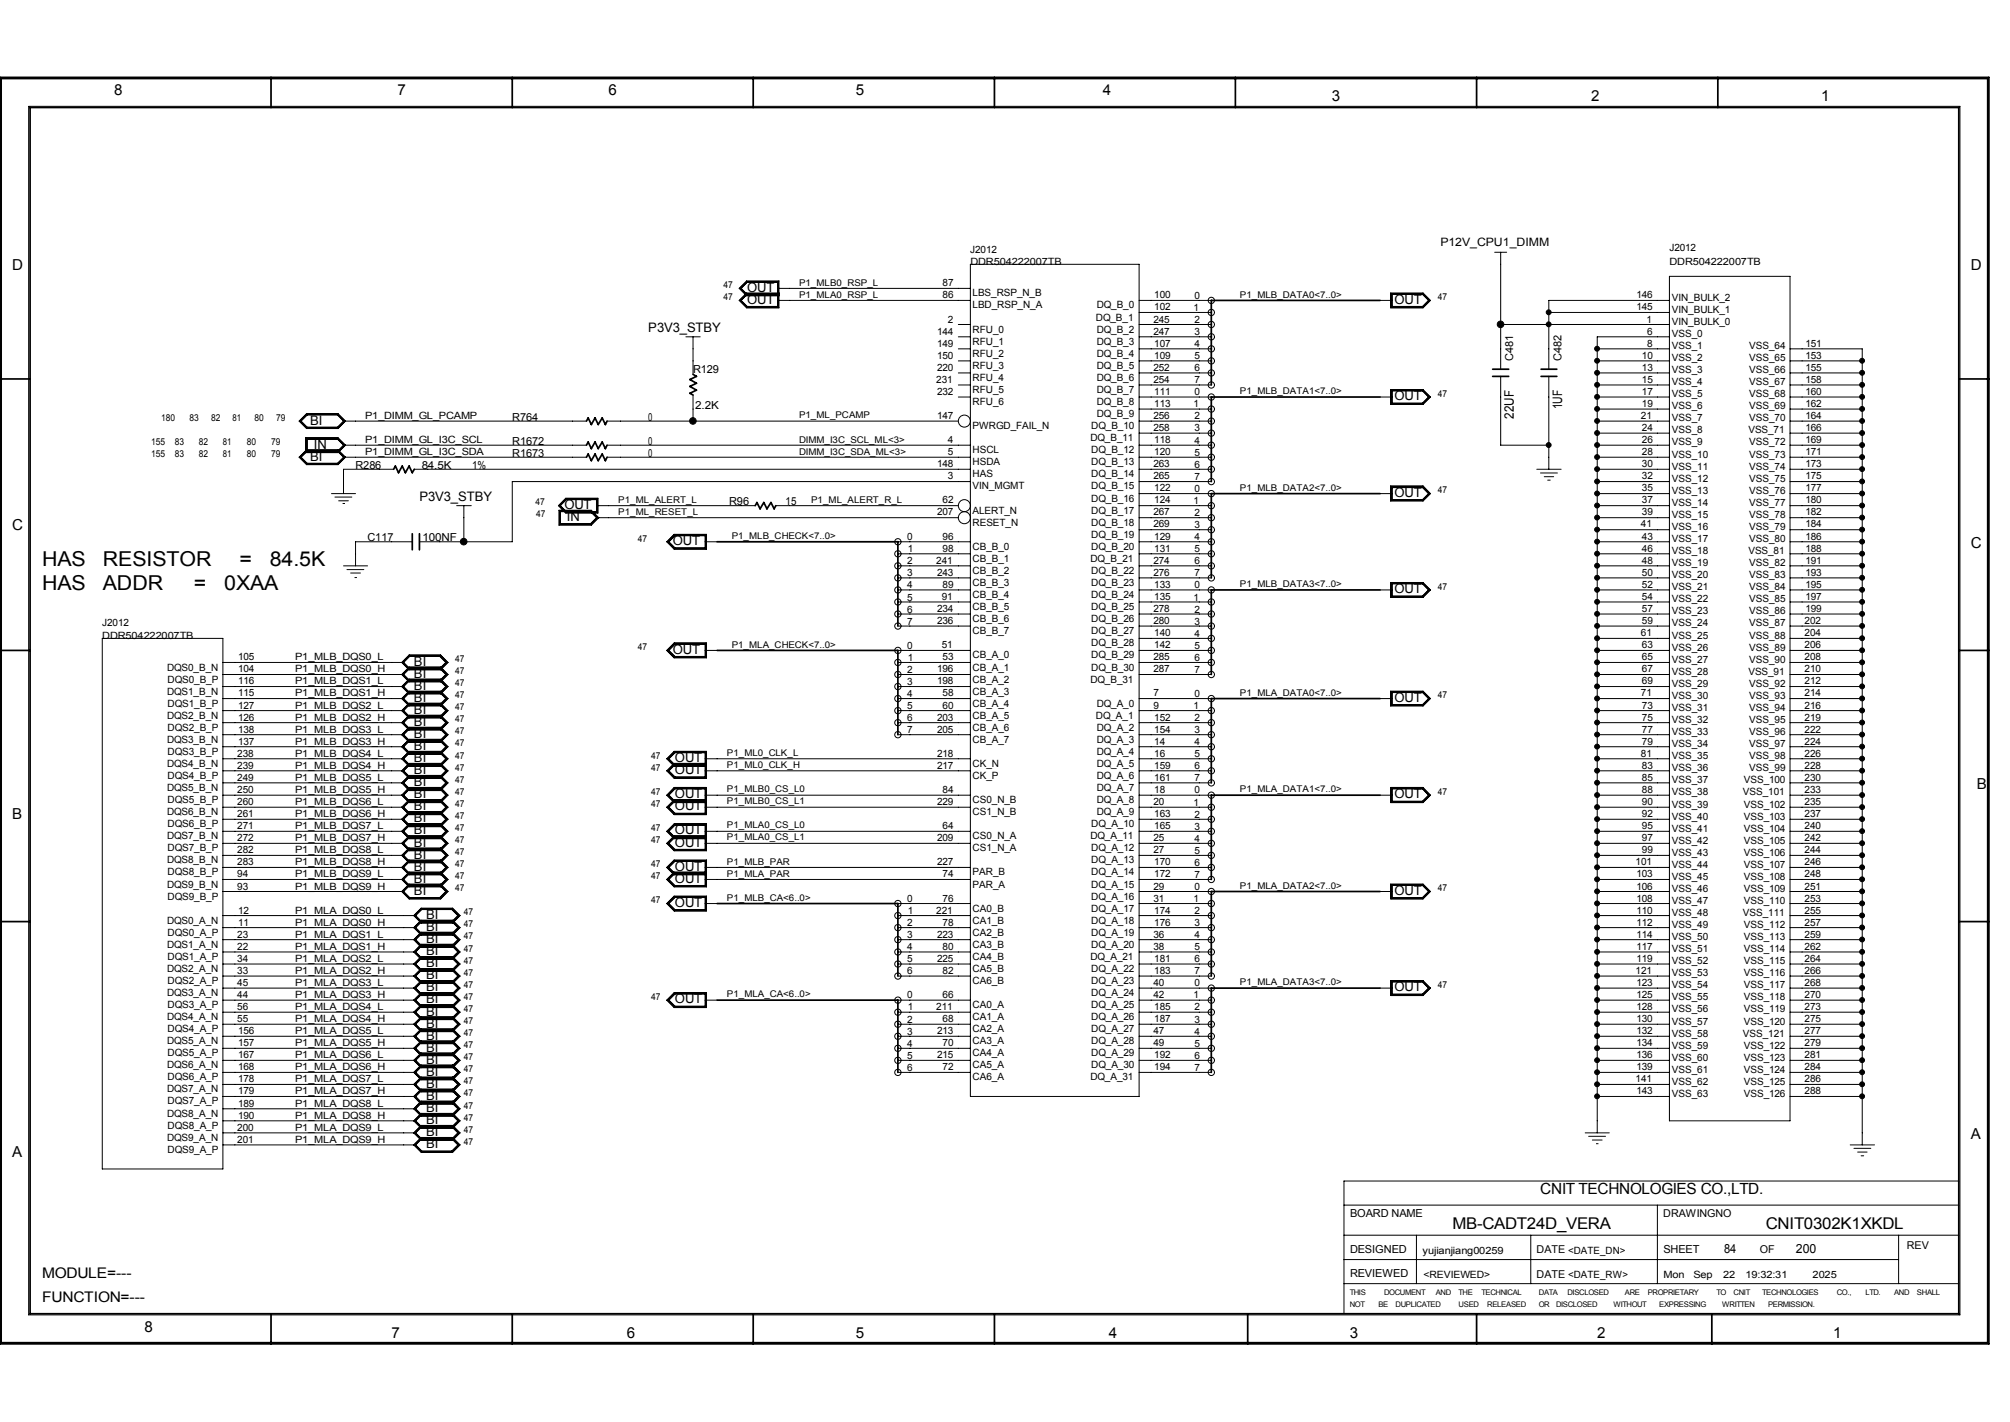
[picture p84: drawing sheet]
<svg xmlns="http://www.w3.org/2000/svg" width="297mm" height="210mm" viewBox="0 0 297 210" stroke-linecap="round" stroke-linejoin="round" font-family="sans-serif">
<defs><g id="words">
<g font-size="3">
<text x="6.2" y="83.5">HAS</text>
<text x="15.2" y="83.5">RESISTOR</text>
<text x="35.4" y="83.5">=</text>
<text x="39.9" y="83.5">84.5K</text>
<text x="6.2" y="87.1">HAS</text>
<text x="15.2" y="87.1">ADDR</text>
<text x="28.7" y="87.1">=</text>
<text x="33.1" y="87.1">0XAA</text>
</g>
<g font-size="2.4">
<text x="214.6" y="181.5">MB-CADT24D_VERA</text>
<text x="260.9" y="181.5">CNIT0302K1XKDL</text>
</g>
<text font-size="2.3" x="227.6" y="176.3">CNIT TECHNOLOGIES CO.,LTD.</text>
<g font-size="2.2">
<text x="16.9" y="14.1">8</text>
<text x="58.8" y="14.1">7</text>
<text x="89.9" y="14.1">6</text>
<text x="126.4" y="14.1">5</text>
<text x="163" y="14.1">4</text>
<text x="196.8" y="15">3</text>
<text x="235.1" y="15">2</text>
<text x="269.1" y="15">1</text>
<text x="1.8" y="39.9">D</text>
<text x="291.2" y="39.9">D</text>
<text x="1.8" y="78.2">C</text>
<text x="291.2" y="80.9">C</text>
<text x="292.1" y="116.5">B</text>
<text x="1.8" y="121">B</text>
<text x="1.8" y="170.8">A</text>
<text x="291.2" y="168.2">A</text>
<text x="6.2" y="188.7">MODULE=---</text>
<text x="6.2" y="192.2">FUNCTION=---</text>
<text x="21.3" y="196.6">8</text>
<text x="57.9" y="197.5">7</text>
<text x="92.6" y="197.5">6</text>
<text x="126.4" y="197.5">5</text>
<text x="163.9" y="197.5">4</text>
<text x="199.5" y="197.5">3</text>
<text x="236" y="197.5">2</text>
<text x="270.9" y="197.5">1</text>
</g>
<g font-size="1.9">
<text x="110.4" y="43.1">OUT</text>
<text x="110.4" y="44.9">OUT</text>
<text x="206.1" y="44.9">OUT</text>
<text x="95.8" y="49">P3V3_STBY</text>
<text x="206.1" y="59.1">OUT</text>
<text x="45.8" y="62.7">BI</text>
<text x="223.7" y="61.9" transform="rotate(-90 223.7 61.9)">22UF</text>
<text x="230.8" y="60.4" transform="rotate(-90 230.8 60.4)">1UF</text>
<text x="45.8" y="68">BI</text>
<text x="46.4" y="66.3">IN</text>
<text x="62" y="73.9">P3V3_STBY</text>
<text x="83.4" y="75.1">OUT</text>
<text x="83.8" y="76.9">IN</text>
<text x="206.1" y="73.4">OUT</text>
<text x="99.4" y="80.5">OUT</text>
<text x="206.1" y="87.6">OUT</text>
<text x="61.2" y="98.3">BI</text>
<text x="61.2" y="101.9">BI</text>
<text x="61.2" y="100.1">BI</text>
<text x="99.4" y="96.5">OUT</text>
<text x="61.2" y="105.5">BI</text>
<text x="61.2" y="103.7">BI</text>
<text x="61.2" y="107.2">BI</text>
<text x="206.1" y="103.7">OUT</text>
<text x="61.2" y="112.6">BI</text>
<text x="61.2" y="110.8">BI</text>
<text x="61.2" y="109">BI</text>
<text x="99.7" y="112.6">OUT</text>
<text x="61.2" y="116.1">BI</text>
<text x="61.2" y="119.7">BI</text>
<text x="61.2" y="114.3">BI</text>
<text x="61.2" y="117.9">BI</text>
<text x="99.7" y="114.3">OUT</text>
<text x="99.7" y="119.7">OUT</text>
<text x="99.7" y="117.9">OUT</text>
<text x="206.1" y="117.9">OUT</text>
<text x="61.2" y="123.2">BI</text>
<text x="61.2" y="121.5">BI</text>
<text x="61.2" y="125">BI</text>
<text x="99.7" y="125">OUT</text>
<text x="99.7" y="123.2">OUT</text>
<text x="61.2" y="126.8">BI</text>
<text x="61.2" y="130.4">BI</text>
<text x="61.2" y="128.6">BI</text>
<text x="99.7" y="128.6">OUT</text>
<text x="99.7" y="130.4">OUT</text>
<text x="61.2" y="132.2">BI</text>
<text x="62.9" y="137.5">BI</text>
<text x="62.9" y="135.7">BI</text>
<text x="99.7" y="133.9">OUT</text>
<text x="206.1" y="132.2">OUT</text>
<text x="62.9" y="141.1">BI</text>
<text x="62.9" y="142.8">BI</text>
<text x="62.9" y="139.3">BI</text>
<text x="62.9" y="148.2">BI</text>
<text x="62.9" y="144.6">BI</text>
<text x="62.9" y="146.4">BI</text>
<text x="62.9" y="150">BI</text>
<text x="99.7" y="148.2">OUT</text>
<text x="206.1" y="146.4">OUT</text>
<text x="62.9" y="155.3">BI</text>
<text x="62.9" y="151.8">BI</text>
<text x="62.9" y="153.5">BI</text>
<text x="62.9" y="158.9">BI</text>
<text x="62.9" y="160.7">BI</text>
<text x="62.9" y="157.1">BI</text>
<text x="62.9" y="166">BI</text>
<text x="62.9" y="162.4">BI</text>
<text x="62.9" y="164.2">BI</text>
<text x="62.9" y="167.8">BI</text>
<text x="62.9" y="169.5">BI</text>
<text x="254.7" y="185">84</text>
<text x="265.4" y="185">200</text>
</g>
<text font-size="1.7" x="212.8" y="36.3">P12V_CPU1_DIMM</text>
<g font-size="1.6">
<text x="223.6" y="53.3" transform="rotate(-90 223.6 53.3)">C481</text>
<text x="230.7" y="53.3" transform="rotate(-90 230.7 53.3)">C482</text>
<text x="102.4" y="55">R129</text>
<text x="75.7" y="65.7">R1672</text>
<text x="75.7" y="62.1">R764</text>
<text x="95.8" y="62.1">0</text>
<text x="95.8" y="65.7">0</text>
<text x="102.7" y="60.4">2.2K</text>
<text x="52.5" y="69.2">R286</text>
<text x="62.3" y="69.2">84.5K</text>
<text x="69.8" y="69.2">1%</text>
<text x="75.7" y="67.5">R1673</text>
<text x="95.8" y="67.5">0</text>
<text x="107.7" y="74.6">R96</text>
<text x="116.1" y="74.6">15</text>
<text x="54.3" y="80">C117</text>
<text x="62.4" y="80">100NF</text>
<text x="199.5" y="179.7">BOARD NAME</text>
<text x="245.8" y="179.7">DRAWINGNO</text>
<text x="199.5" y="185.1">DESIGNED</text>
<text x="227.1" y="185.1">DATE &lt;DATE_DN&gt;</text>
<text x="245.8" y="185">SHEET</text>
<text x="260" y="185.1">OF</text>
<text x="281.7" y="184.4">REV</text>
<text x="199.5" y="188.6">REVIEWED</text>
<text x="227.1" y="188.7">DATE &lt;DATE_RW&gt;</text>
</g>
<g font-size="1.5">
<text x="143.4" y="37.3">J2012</text>
<text x="143.4" y="39.1">DDR504222007TB</text>
<text x="246.7" y="37">J2012</text>
<text x="246.7" y="39.1">DDR504222007TB</text>
<text x="139.3" y="42.3">87</text>
<text x="139.3" y="44.1">86</text>
<text x="140.1" y="47.6">2</text>
<text x="143.7" y="45.6">LBD_RSP_N_A</text>
<text x="143.7" y="43.8">LBS_RSP_N_B</text>
<text x="161.9" y="47.3">DQ_B_1</text>
<text x="162" y="45.6">DQ_B_0</text>
<text x="170.4" y="47.6">245</text>
<text x="170.6" y="44.1">100</text>
<text x="170.6" y="45.9">102</text>
<text x="176.4" y="45.9">1</text>
<text x="176.5" y="47.7">2</text>
<text x="176.5" y="44.2">0</text>
<text x="241.8" y="45.9">145</text>
<text x="241.8" y="44.1">146</text>
<text x="243.3" y="47.6">1</text>
<text x="247" y="44.4">VIN_BULK_2</text>
<text x="247" y="46.2">VIN_BULK_1</text>
<text x="247" y="48">VIN_BULK_0</text>
<text x="138.5" y="49.4">144</text>
<text x="138.5" y="53">150</text>
<text x="138.5" y="51.2">149</text>
<text x="143.7" y="52.7">RFU_2</text>
<text x="143.7" y="50.9">RFU_1</text>
<text x="143.7" y="49.1">RFU_0</text>
<text x="162" y="49.1">DQ_B_2</text>
<text x="162" y="52.7">DQ_B_4</text>
<text x="162" y="50.9">DQ_B_3</text>
<text x="170.4" y="49.4">247</text>
<text x="170.6" y="53">109</text>
<text x="170.6" y="51.2">107</text>
<text x="176.5" y="53">5</text>
<text x="176.5" y="51.3">4</text>
<text x="176.5" y="49.5">3</text>
<text x="242.6" y="53">10</text>
<text x="243.4" y="49.4">6</text>
<text x="243.4" y="51.2">8</text>
<text x="247" y="53.3">VSS_2</text>
<text x="247" y="51.6">VSS_1</text>
<text x="247" y="49.8">VSS_0</text>
<text x="258.5" y="53.3">VSS_65</text>
<text x="258.5" y="51.6">VSS_64</text>
<text x="266.8" y="51.2">151</text>
<text x="266.8" y="53">153</text>
<text x="138.3" y="56.5">231</text>
<text x="138.5" y="54.7">220</text>
<text x="138.5" y="58.3">232</text>
<text x="143.7" y="59.8">RFU_6</text>
<text x="143.7" y="56.3">RFU_4</text>
<text x="143.7" y="54.5">RFU_3</text>
<text x="143.7" y="58">RFU_5</text>
<text x="162" y="56.3">DQ_B_6</text>
<text x="162" y="59.8">DQ_B_8</text>
<text x="162" y="58">DQ_B_7</text>
<text x="162" y="54.5">DQ_B_5</text>
<text x="170.4" y="56.5">254</text>
<text x="170.4" y="54.7">252</text>
<text x="170.6" y="58.3">111</text>
<text x="176.5" y="58.4">0</text>
<text x="176.5" y="56.6">7</text>
<text x="176.5" y="54.8">6</text>
<text x="242.6" y="54.7">13</text>
<text x="242.6" y="56.5">15</text>
<text x="242.6" y="58.3">17</text>
<text x="247" y="58.7">VSS_5</text>
<text x="247" y="56.9">VSS_4</text>
<text x="247" y="55.1">VSS_3</text>
<text x="258.5" y="58.7">VSS_68</text>
<text x="258.5" y="56.9">VSS_67</text>
<text x="258.5" y="55.1">VSS_66</text>
<text x="266.8" y="54.7">155</text>
<text x="266.8" y="56.5">158</text>
<text x="266.8" y="58.3">160</text>
<text x="53.9" y="65.5">P1_DIMM_GL_I3C_SCL</text>
<text x="53.9" y="61.9">P1_DIMM_GL_PCAMP</text>
<text x="138.5" y="61.9">147</text>
<text x="140.1" y="65.5">4</text>
<text x="143.7" y="63.4">PWRGD_FAIL_N</text>
<text x="161.1" y="65.2">DQ_B_11</text>
<text x="161.2" y="63.4">DQ_B_10</text>
<text x="162" y="61.6">DQ_B_9</text>
<text x="170.4" y="63.7">258</text>
<text x="170.4" y="61.9">256</text>
<text x="170.6" y="60.1">113</text>
<text x="170.6" y="65.5">118</text>
<text x="176.4" y="60.2">1</text>
<text x="176.5" y="65.5">4</text>
<text x="176.5" y="63.7">3</text>
<text x="176.5" y="61.9">2</text>
<text x="242.5" y="61.9">21</text>
<text x="242.6" y="60.1">19</text>
<text x="242.6" y="63.7">24</text>
<text x="242.6" y="65.5">26</text>
<text x="247" y="65.8">VSS_9</text>
<text x="247" y="64">VSS_8</text>
<text x="247" y="62.2">VSS_7</text>
<text x="247" y="60.5">VSS_6</text>
<text x="258.3" y="64">VSS_71</text>
<text x="258.5" y="60.5">VSS_69</text>
<text x="258.5" y="65.8">VSS_72</text>
<text x="258.5" y="62.2">VSS_70</text>
<text x="266.8" y="61.9">164</text>
<text x="266.8" y="63.7">166</text>
<text x="266.8" y="65.5">169</text>
<text x="266.8" y="60.1">162</text>
<text x="53.9" y="67.2">P1_DIMM_GL_I3C_SDA</text>
<text x="138.5" y="69">148</text>
<text x="140.1" y="67.2">5</text>
<text x="140.1" y="70.8">3</text>
<text x="143.7" y="68.7">HSDA</text>
<text x="143.7" y="70.5">HAS</text>
<text x="143.7" y="66.9">HSCL</text>
<text x="161.2" y="70.5">DQ_B_14</text>
<text x="161.2" y="68.7">DQ_B_13</text>
<text x="161.2" y="66.9">DQ_B_12</text>
<text x="170.4" y="69">263</text>
<text x="170.4" y="70.8">265</text>
<text x="170.6" y="67.2">120</text>
<text x="176.5" y="70.9">7</text>
<text x="176.5" y="69.1">6</text>
<text x="176.5" y="67.3">5</text>
<text x="242.6" y="67.2">28</text>
<text x="242.6" y="69">30</text>
<text x="242.6" y="70.8">32</text>
<text x="247" y="71.2">VSS_12</text>
<text x="247" y="69.3">VSS_11</text>
<text x="247" y="67.6">VSS_10</text>
<text x="258.5" y="71.2">VSS_75</text>
<text x="258.5" y="69.3">VSS_74</text>
<text x="258.5" y="67.6">VSS_73</text>
<text x="266.8" y="67.2">171</text>
<text x="266.8" y="69">173</text>
<text x="266.8" y="70.8">175</text>
<text x="138.5" y="76.1">207</text>
<text x="139.3" y="74.3">62</text>
<text x="143.7" y="72.3">VIN_MGMT</text>
<text x="143.7" y="77.6">RESET_N</text>
<text x="143.7" y="75.9">ALERT_N</text>
<text x="161.2" y="77.6">DQ_B_18</text>
<text x="161.2" y="74.1">DQ_B_16</text>
<text x="161.2" y="72.3">DQ_B_15</text>
<text x="161.2" y="75.9">DQ_B_17</text>
<text x="170.4" y="76.1">267</text>
<text x="170.4" y="77.9">269</text>
<text x="170.6" y="74.3">124</text>
<text x="170.6" y="72.6">122</text>
<text x="176.4" y="74.4">1</text>
<text x="176.5" y="78">3</text>
<text x="176.5" y="76.2">2</text>
<text x="176.5" y="72.6">0</text>
<text x="242.5" y="77.9">41</text>
<text x="242.6" y="72.6">35</text>
<text x="242.6" y="74.3">37</text>
<text x="242.6" y="76.1">39</text>
<text x="247" y="76.5">VSS_15</text>
<text x="247" y="74.7">VSS_14</text>
<text x="247" y="72.9">VSS_13</text>
<text x="258.5" y="76.5">VSS_78</text>
<text x="258.5" y="74.7">VSS_77</text>
<text x="258.5" y="72.9">VSS_76</text>
<text x="266.8" y="72.6">177</text>
<text x="266.8" y="74.3">180</text>
<text x="266.8" y="76.1">182</text>
<text x="266.8" y="77.9">184</text>
<text x="134" y="79.8">0</text>
<text x="134" y="83.3">2</text>
<text x="134.1" y="81.5">1</text>
<text x="138.3" y="83.3">241</text>
<text x="139.3" y="81.5">98</text>
<text x="139.3" y="79.7">96</text>
<text x="143.7" y="81.2">CB_B_0</text>
<text x="143.7" y="83">CB_B_1</text>
<text x="161.1" y="83">DQ_B_21</text>
<text x="161.2" y="81.2">DQ_B_20</text>
<text x="161.2" y="79.4">DQ_B_19</text>
<text x="170.4" y="83.3">274</text>
<text x="170.6" y="79.7">129</text>
<text x="170.6" y="81.5">131</text>
<text x="176.5" y="83.3">6</text>
<text x="176.5" y="79.8">4</text>
<text x="176.5" y="81.5">5</text>
<text x="242.6" y="79.7">43</text>
<text x="242.6" y="81.5">46</text>
<text x="242.6" y="83.3">48</text>
<text x="247" y="83.6">VSS_19</text>
<text x="247" y="81.8">VSS_18</text>
<text x="247" y="80.1">VSS_17</text>
<text x="247" y="78.3">VSS_16</text>
<text x="258.3" y="81.8">VSS_81</text>
<text x="258.5" y="83.6">VSS_82</text>
<text x="258.5" y="80.1">VSS_80</text>
<text x="258.5" y="78.3">VSS_79</text>
<text x="266.8" y="79.7">186</text>
<text x="266.8" y="81.5">188</text>
<text x="266.8" y="83.3">191</text>
<text x="134" y="85.1">3</text>
<text x="134" y="86.9">4</text>
<text x="134" y="88.7">5</text>
<text x="138.5" y="85.1">243</text>
<text x="139.1" y="88.6">91</text>
<text x="139.3" y="86.8">89</text>
<text x="143.7" y="88.3">CB_B_4</text>
<text x="143.7" y="86.5">CB_B_3</text>
<text x="143.7" y="84.8">CB_B_2</text>
<text x="161.2" y="84.8">DQ_B_22</text>
<text x="161.2" y="86.5">DQ_B_23</text>
<text x="161.2" y="88.3">DQ_B_24</text>
<text x="170.4" y="85.1">276</text>
<text x="170.6" y="88.6">135</text>
<text x="170.6" y="86.8">133</text>
<text x="176.4" y="88.7">1</text>
<text x="176.5" y="86.9">0</text>
<text x="176.5" y="85.1">7</text>
<text x="242.6" y="85.1">50</text>
<text x="242.6" y="86.8">52</text>
<text x="242.6" y="88.6">54</text>
<text x="247" y="88.9">VSS_22</text>
<text x="247" y="87.2">VSS_21</text>
<text x="247" y="85.4">VSS_20</text>
<text x="258.5" y="88.9">VSS_85</text>
<text x="258.5" y="87.2">VSS_84</text>
<text x="258.5" y="85.4">VSS_83</text>
<text x="266.8" y="85.1">193</text>
<text x="266.8" y="86.8">195</text>
<text x="266.8" y="88.6">197</text>
<text x="15.1" y="92.5">J2012</text>
<text x="15.1" y="94.3">DDR504222007TB</text>
<text x="134" y="95.8">0</text>
<text x="134" y="90.5">6</text>
<text x="134" y="92.2">7</text>
<text x="138.5" y="92.2">236</text>
<text x="138.5" y="90.4">234</text>
<text x="139.1" y="95.7">51</text>
<text x="143.7" y="91.9">CB_B_6</text>
<text x="143.7" y="90.1">CB_B_5</text>
<text x="143.7" y="93.6">CB_B_7</text>
<text x="161.2" y="95.4">DQ_B_28</text>
<text x="161.2" y="93.6">DQ_B_27</text>
<text x="161.2" y="90.1">DQ_B_25</text>
<text x="161.2" y="91.9">DQ_B_26</text>
<text x="170.4" y="90.4">278</text>
<text x="170.4" y="92.2">280</text>
<text x="170.6" y="93.9">140</text>
<text x="170.6" y="95.7">142</text>
<text x="176.5" y="95.8">5</text>
<text x="176.5" y="94">4</text>
<text x="176.5" y="92.2">3</text>
<text x="176.5" y="90.5">2</text>
<text x="242.5" y="93.9">61</text>
<text x="242.6" y="90.4">57</text>
<text x="242.6" y="92.2">59</text>
<text x="242.6" y="95.7">63</text>
<text x="247" y="94.3">VSS_25</text>
<text x="247" y="92.5">VSS_24</text>
<text x="247" y="90.7">VSS_23</text>
<text x="258.5" y="94.3">VSS_88</text>
<text x="258.5" y="92.5">VSS_87</text>
<text x="258.5" y="90.7">VSS_86</text>
<text x="266.6" y="92.2">202</text>
<text x="266.6" y="93.9">204</text>
<text x="266.6" y="95.7">206</text>
<text x="266.8" y="90.4">199</text>
<text x="24.7" y="99">DQS0_B_N</text>
<text x="24.8" y="100.8">DQS0_B_P</text>
<text x="35.2" y="97.5">105</text>
<text x="35.2" y="101.1">116</text>
<text x="35.2" y="99.3">104</text>
<text x="43.6" y="97.5">P1_MLB_DQS0_L</text>
<text x="43.6" y="101.1">P1_MLB_DQS1_L</text>
<text x="43.6" y="99.3">P1_MLB_DQS0_H</text>
<text x="134" y="101.1">3</text>
<text x="134" y="99.4">2</text>
<text x="134.1" y="97.6">1</text>
<text x="138.5" y="99.3">196</text>
<text x="138.5" y="101.1">198</text>
<text x="139.3" y="97.5">53</text>
<text x="143.7" y="100.8">CB_A_2</text>
<text x="143.7" y="99">CB_A_1</text>
<text x="143.7" y="97.2">CB_A_0</text>
<text x="161.1" y="100.8">DQ_B_31</text>
<text x="161.2" y="99">DQ_B_30</text>
<text x="161.2" y="97.2">DQ_B_29</text>
<text x="170.4" y="97.5">285</text>
<text x="170.4" y="99.3">287</text>
<text x="176.5" y="97.6">6</text>
<text x="176.5" y="99.4">7</text>
<text x="242.6" y="97.5">65</text>
<text x="242.6" y="99.3">67</text>
<text x="242.6" y="101.1">69</text>
<text x="247" y="101.4">VSS_29</text>
<text x="247" y="99.7">VSS_28</text>
<text x="247" y="97.9">VSS_27</text>
<text x="247" y="96.1">VSS_26</text>
<text x="258.3" y="99.7">VSS_91</text>
<text x="258.5" y="97.9">VSS_90</text>
<text x="258.5" y="96.1">VSS_89</text>
<text x="258.5" y="101.4">VSS_92</text>
<text x="266.6" y="101.1">212</text>
<text x="266.6" y="97.5">208</text>
<text x="266.6" y="99.3">210</text>
<text x="24.7" y="106.1">DQS2_B_N</text>
<text x="24.7" y="102.6">DQS1_B_N</text>
<text x="24.8" y="104.4">DQS1_B_P</text>
<text x="24.8" y="107.9">DQS2_B_P</text>
<text x="35.2" y="104.7">127</text>
<text x="35.2" y="106.4">126</text>
<text x="35.2" y="102.8">115</text>
<text x="43.6" y="102.8">P1_MLB_DQS1_H</text>
<text x="43.6" y="104.7">P1_MLB_DQS2_L</text>
<text x="43.6" y="106.4">P1_MLB_DQS2_H</text>
<text x="134" y="104.7">5</text>
<text x="134" y="102.9">4</text>
<text x="134" y="106.5">6</text>
<text x="138.5" y="106.4">203</text>
<text x="139.3" y="104.7">60</text>
<text x="139.3" y="102.8">58</text>
<text x="143.7" y="104.4">CB_A_4</text>
<text x="143.7" y="107.9">CB_A_6</text>
<text x="143.7" y="106.1">CB_A_5</text>
<text x="143.7" y="102.6">CB_A_3</text>
<text x="161.9" y="106.1">DQ_A_1</text>
<text x="162" y="107.9">DQ_A_2</text>
<text x="162" y="104.4">DQ_A_0</text>
<text x="170.4" y="102.8">7</text>
<text x="170.4" y="104.7">9</text>
<text x="170.6" y="106.4">152</text>
<text x="176.4" y="104.7">1</text>
<text x="176.5" y="106.5">2</text>
<text x="176.5" y="102.9">0</text>
<text x="242.5" y="102.8">71</text>
<text x="242.6" y="104.7">73</text>
<text x="242.6" y="106.4">75</text>
<text x="247" y="106.8">VSS_32</text>
<text x="247" y="105">VSS_31</text>
<text x="247" y="103.2">VSS_30</text>
<text x="258.5" y="103.2">VSS_93</text>
<text x="258.5" y="106.8">VSS_95</text>
<text x="258.5" y="105">VSS_94</text>
<text x="266.6" y="104.7">216</text>
<text x="266.6" y="106.4">219</text>
<text x="266.6" y="102.8">214</text>
<text x="24.7" y="113.2">DQS4_B_N</text>
<text x="24.7" y="109.7">DQS3_B_N</text>
<text x="24.8" y="111.5">DQS3_B_P</text>
<text x="35.1" y="113.5">239</text>
<text x="35.1" y="111.8">238</text>
<text x="35.2" y="108.2">138</text>
<text x="35.2" y="110">137</text>
<text x="43.6" y="108.2">P1_MLB_DQS3_L</text>
<text x="43.6" y="110">P1_MLB_DQS3_H</text>
<text x="43.6" y="113.5">P1_MLB_DQS4_H</text>
<text x="43.6" y="111.8">P1_MLB_DQS4_L</text>
<text x="134" y="108.2">7</text>
<text x="138.5" y="111.8">218</text>
<text x="138.5" y="108.2">205</text>
<text x="138.5" y="113.5">217</text>
<text x="143.7" y="113.2">CK_N</text>
<text x="143.7" y="109.7">CB_A_7</text>
<text x="162" y="109.7">DQ_A_3</text>
<text x="162" y="113.2">DQ_A_5</text>
<text x="162" y="111.5">DQ_A_4</text>
<text x="170.6" y="113.5">159</text>
<text x="170.6" y="110">14</text>
<text x="170.6" y="111.8">16</text>
<text x="170.6" y="108.2">154</text>
<text x="176.5" y="113.6">6</text>
<text x="176.5" y="111.8">5</text>
<text x="176.5" y="110">4</text>
<text x="176.5" y="108.2">3</text>
<text x="242.5" y="111.8">81</text>
<text x="242.6" y="108.2">77</text>
<text x="242.6" y="110">79</text>
<text x="242.6" y="113.5">83</text>
<text x="247" y="113.9">VSS_36</text>
<text x="247" y="112.1">VSS_35</text>
<text x="247" y="110.3">VSS_34</text>
<text x="247" y="108.5">VSS_33</text>
<text x="258.5" y="113.9">VSS_99</text>
<text x="258.5" y="112.1">VSS_98</text>
<text x="258.5" y="110.3">VSS_97</text>
<text x="258.5" y="108.5">VSS_96</text>
<text x="266.6" y="108.2">222</text>
<text x="266.6" y="110">224</text>
<text x="266.6" y="111.8">226</text>
<text x="266.6" y="113.5">228</text>
<text x="24.7" y="116.8">DQS5_B_N</text>
<text x="24.8" y="115">DQS4_B_P</text>
<text x="24.8" y="118.6">DQS5_B_P</text>
<text x="35.1" y="115.3">249</text>
<text x="35.1" y="118.9">260</text>
<text x="35.1" y="117.1">250</text>
<text x="43.6" y="117.1">P1_MLB_DQS5_H</text>
<text x="43.6" y="118.9">P1_MLB_DQS6_L</text>
<text x="43.6" y="115.3">P1_MLB_DQS5_L</text>
<text x="138.5" y="118.9">229</text>
<text x="139.3" y="117.1">84</text>
<text x="143.7" y="115">CK_P</text>
<text x="143.7" y="118.6">CS0_N_B</text>
<text x="162" y="118.6">DQ_A_8</text>
<text x="162" y="116.8">DQ_A_7</text>
<text x="162" y="115">DQ_A_6</text>
<text x="170.4" y="118.9">20</text>
<text x="170.6" y="115.3">161</text>
<text x="170.6" y="117.1">18</text>
<text x="176.4" y="119">1</text>
<text x="176.5" y="115.4">7</text>
<text x="176.5" y="117.2">0</text>
<text x="242.6" y="115.3">85</text>
<text x="242.6" y="117.1">88</text>
<text x="242.6" y="118.9">90</text>
<text x="247" y="119.3">VSS_39</text>
<text x="247" y="117.5">VSS_38</text>
<text x="247" y="115.7">VSS_37</text>
<text x="257.5" y="117.5">VSS_101</text>
<text x="257.7" y="119.3">VSS_102</text>
<text x="257.7" y="115.7">VSS_100</text>
<text x="266.6" y="115.3">230</text>
<text x="266.6" y="117.1">233</text>
<text x="266.6" y="118.9">235</text>
<text x="24.7" y="124">DQS7_B_N</text>
<text x="24.7" y="120.4">DQS6_B_N</text>
<text x="24.8" y="122.2">DQS6_B_P</text>
<text x="24.8" y="125.7">DQS7_B_P</text>
<text x="35.1" y="126">282</text>
<text x="35.1" y="124.2">272</text>
<text x="35.1" y="122.4">271</text>
<text x="35.1" y="120.7">261</text>
<text x="43.6" y="120.7">P1_MLB_DQS6_H</text>
<text x="43.6" y="126">P1_MLB_DQS8_L</text>
<text x="43.6" y="124.2">P1_MLB_DQS7_H</text>
<text x="43.6" y="122.4">P1_MLB_DQS7_L</text>
<text x="138.5" y="124.2">209</text>
<text x="139.3" y="122.4">64</text>
<text x="143.7" y="120.4">CS1_N_B</text>
<text x="143.7" y="125.7">CS1_N_A</text>
<text x="143.7" y="124">CS0_N_A</text>
<text x="161.1" y="124">DQ_A_11</text>
<text x="161.2" y="125.7">DQ_A_12</text>
<text x="161.2" y="122.2">DQ_A_10</text>
<text x="162" y="120.4">DQ_A_9</text>
<text x="170.4" y="126">27</text>
<text x="170.4" y="124.2">25</text>
<text x="170.6" y="120.7">163</text>
<text x="170.6" y="122.4">165</text>
<text x="176.5" y="124.3">4</text>
<text x="176.5" y="122.5">3</text>
<text x="176.5" y="120.7">2</text>
<text x="242.6" y="120.7">92</text>
<text x="242.6" y="122.4">95</text>
<text x="242.6" y="124.2">97</text>
<text x="242.6" y="126">99</text>
<text x="247" y="124.6">VSS_42</text>
<text x="247" y="122.8">VSS_41</text>
<text x="247" y="121">VSS_40</text>
<text x="257.7" y="124.6">VSS_105</text>
<text x="257.7" y="122.8">VSS_104</text>
<text x="257.7" y="121">VSS_103</text>
<text x="266.6" y="120.7">237</text>
<text x="266.6" y="122.4">240</text>
<text x="266.6" y="124.2">242</text>
<text x="266.6" y="126">244</text>
<text x="24.7" y="127.5">DQS8_B_N</text>
<text x="24.7" y="131.1">DQS9_B_N</text>
<text x="24.8" y="129.3">DQS8_B_P</text>
<text x="35.1" y="131.4">93</text>
<text x="35.1" y="127.8">283</text>
<text x="35.1" y="129.6">94</text>
<text x="43.6" y="127.8">P1_MLB_DQS8_H</text>
<text x="43.6" y="131.4">P1_MLB_DQS9_H</text>
<text x="43.6" y="129.6">P1_MLB_DQS9_L</text>
<text x="138.5" y="127.8">227</text>
<text x="139.3" y="129.6">74</text>
<text x="143.7" y="131.1">PAR_A</text>
<text x="143.7" y="129.3">PAR_B</text>
<text x="161.2" y="127.5">DQ_A_13</text>
<text x="161.2" y="129.3">DQ_A_14</text>
<text x="161.2" y="131.1">DQ_A_15</text>
<text x="170.4" y="131.4">29</text>
<text x="170.6" y="129.6">172</text>
<text x="170.6" y="127.8">170</text>
<text x="176.5" y="131.4">0</text>
<text x="176.5" y="129.6">7</text>
<text x="176.5" y="127.8">6</text>
<text x="176.5" y="126.1">5</text>
<text x="241.7" y="127.8">101</text>
<text x="241.8" y="129.6">103</text>
<text x="241.8" y="131.4">106</text>
<text x="247" y="131.7">VSS_46</text>
<text x="247" y="129.9">VSS_45</text>
<text x="247" y="128.1">VSS_44</text>
<text x="247" y="126.4">VSS_43</text>
<text x="257.7" y="131.7">VSS_109</text>
<text x="257.7" y="129.9">VSS_108</text>
<text x="257.7" y="128.1">VSS_107</text>
<text x="257.7" y="126.4">VSS_106</text>
<text x="266.6" y="127.8">246</text>
<text x="266.6" y="129.6">248</text>
<text x="266.6" y="131.4">251</text>
<text x="24.7" y="136.4">DQS0_A_N</text>
<text x="24.8" y="132.8">DQS9_B_P</text>
<text x="35.2" y="134.9">12</text>
<text x="35.2" y="136.7">11</text>
<text x="43.6" y="136.7">P1_MLA_DQS0_H</text>
<text x="43.6" y="134.9">P1_MLA_DQS0_L</text>
<text x="134" y="133.2">0</text>
<text x="134" y="136.8">2</text>
<text x="134.1" y="135">1</text>
<text x="138.3" y="134.9">221</text>
<text x="139.3" y="136.7">78</text>
<text x="139.3" y="133.1">76</text>
<text x="143.7" y="134.6">CA0_B</text>
<text x="143.7" y="136.4">CA1_B</text>
<text x="161.2" y="134.6">DQ_A_17</text>
<text x="161.2" y="132.8">DQ_A_16</text>
<text x="161.2" y="136.4">DQ_A_18</text>
<text x="170.4" y="133.1">31</text>
<text x="170.6" y="134.9">174</text>
<text x="170.6" y="136.7">176</text>
<text x="176.4" y="133.2">1</text>
<text x="176.5" y="136.8">3</text>
<text x="176.5" y="135">2</text>
<text x="241.8" y="133.1">108</text>
<text x="241.8" y="134.9">110</text>
<text x="241.8" y="136.7">112</text>
<text x="247" y="137">VSS_49</text>
<text x="247" y="135.3">VSS_48</text>
<text x="247" y="133.5">VSS_47</text>
<text x="257.5" y="135.3">VSS_111</text>
<text x="257.7" y="137">VSS_112</text>
<text x="257.7" y="133.5">VSS_110</text>
<text x="266.6" y="133.1">253</text>
<text x="266.6" y="134.9">255</text>
<text x="266.6" y="136.7">257</text>
<text x="24.7" y="140">DQS1_A_N</text>
<text x="24.7" y="143.6">DQS2_A_N</text>
<text x="24.8" y="138.2">DQS0_A_P</text>
<text x="24.8" y="141.7">DQS1_A_P</text>
<text x="35.1" y="140.3">22</text>
<text x="35.1" y="142">34</text>
<text x="35.1" y="143.8">33</text>
<text x="35.1" y="138.5">23</text>
<text x="43.6" y="143.8">P1_MLA_DQS2_H</text>
<text x="43.6" y="140.3">P1_MLA_DQS1_H</text>
<text x="43.6" y="142">P1_MLA_DQS2_L</text>
<text x="43.6" y="138.5">P1_MLA_DQS1_L</text>
<text x="134" y="138.6">3</text>
<text x="134" y="142.1">5</text>
<text x="134" y="143.9">6</text>
<text x="134" y="140.3">4</text>
<text x="138.5" y="142">225</text>
<text x="138.5" y="138.5">223</text>
<text x="139.3" y="143.8">82</text>
<text x="139.3" y="140.3">80</text>
<text x="143.7" y="138.2">CA2_B</text>
<text x="143.7" y="140">CA3_B</text>
<text x="143.7" y="141.7">CA4_B</text>
<text x="143.7" y="143.6">CA5_B</text>
<text x="161.1" y="141.7">DQ_A_21</text>
<text x="161.2" y="140">DQ_A_20</text>
<text x="161.2" y="143.6">DQ_A_22</text>
<text x="161.2" y="138.2">DQ_A_19</text>
<text x="170.4" y="140.3">38</text>
<text x="170.4" y="138.5">36</text>
<text x="170.6" y="142">181</text>
<text x="170.6" y="143.8">183</text>
<text x="176.5" y="143.9">7</text>
<text x="176.5" y="142.1">6</text>
<text x="176.5" y="138.6">4</text>
<text x="176.5" y="140.3">5</text>
<text x="241.7" y="143.8">121</text>
<text x="241.8" y="138.5">114</text>
<text x="241.8" y="140.3">117</text>
<text x="241.8" y="142">119</text>
<text x="247" y="142.4">VSS_52</text>
<text x="247" y="140.6">VSS_51</text>
<text x="247" y="138.8">VSS_50</text>
<text x="257.7" y="142.4">VSS_115</text>
<text x="257.7" y="140.6">VSS_114</text>
<text x="257.7" y="138.8">VSS_113</text>
<text x="266.6" y="138.5">259</text>
<text x="266.6" y="140.3">262</text>
<text x="266.6" y="142">264</text>
<text x="266.6" y="143.8">266</text>
<text x="24.7" y="147.1">DQS3_A_N</text>
<text x="24.8" y="145.3">DQS2_A_P</text>
<text x="24.8" y="148.9">DQS3_A_P</text>
<text x="35.1" y="145.6">45</text>
<text x="35.1" y="149.2">56</text>
<text x="35.1" y="147.4">44</text>
<text x="43.6" y="145.6">P1_MLA_DQS3_L</text>
<text x="43.6" y="149.2">P1_MLA_DQS4_L</text>
<text x="43.6" y="147.4">P1_MLA_DQS3_H</text>
<text x="134" y="147.4">0</text>
<text x="134.1" y="149.2">1</text>
<text x="138.3" y="149.2">211</text>
<text x="139.3" y="147.4">66</text>
<text x="143.7" y="148.9">CA0_A</text>
<text x="143.7" y="145.3">CA6_B</text>
<text x="161.2" y="148.9">DQ_A_25</text>
<text x="161.2" y="147.1">DQ_A_24</text>
<text x="161.2" y="145.3">DQ_A_23</text>
<text x="170.4" y="145.6">40</text>
<text x="170.4" y="147.4">42</text>
<text x="170.6" y="149.2">185</text>
<text x="176.4" y="147.4">1</text>
<text x="176.5" y="145.7">0</text>
<text x="176.5" y="149.2">2</text>
<text x="241.8" y="145.6">123</text>
<text x="241.8" y="147.4">125</text>
<text x="241.8" y="149.2">128</text>
<text x="247" y="149.5">VSS_56</text>
<text x="247" y="147.7">VSS_55</text>
<text x="247" y="146">VSS_54</text>
<text x="247" y="144.2">VSS_53</text>
<text x="257.7" y="149.5">VSS_119</text>
<text x="257.7" y="147.7">VSS_118</text>
<text x="257.7" y="146">VSS_117</text>
<text x="257.7" y="144.2">VSS_116</text>
<text x="266.6" y="145.6">268</text>
<text x="266.6" y="147.4">270</text>
<text x="266.6" y="149.2">273</text>
<text x="24.7" y="150.7">DQS4_A_N</text>
<text x="24.7" y="154.2">DQS5_A_N</text>
<text x="24.8" y="152.4">DQS4_A_P</text>
<text x="35.1" y="151">55</text>
<text x="35.2" y="152.7">156</text>
<text x="35.2" y="154.5">157</text>
<text x="43.6" y="151">P1_MLA_DQS4_H</text>
<text x="43.6" y="152.7">P1_MLA_DQS5_L</text>
<text x="43.6" y="154.5">P1_MLA_DQS5_H</text>
<text x="134" y="151">2</text>
<text x="134" y="152.8">3</text>
<text x="134" y="154.6">4</text>
<text x="138.5" y="152.7">213</text>
<text x="139.3" y="154.5">70</text>
<text x="139.3" y="151">68</text>
<text x="143.7" y="152.4">CA2_A</text>
<text x="143.7" y="150.7">CA1_A</text>
<text x="143.7" y="154.2">CA3_A</text>
<text x="161.2" y="154.2">DQ_A_28</text>
<text x="161.2" y="152.4">DQ_A_27</text>
<text x="161.2" y="150.7">DQ_A_26</text>
<text x="170.4" y="154.5">49</text>
<text x="170.4" y="152.7">47</text>
<text x="170.6" y="151">187</text>
<text x="176.5" y="154.6">5</text>
<text x="176.5" y="152.8">4</text>
<text x="176.5" y="151">3</text>
<text x="241.8" y="151">130</text>
<text x="241.8" y="152.7">132</text>
<text x="241.8" y="154.5">134</text>
<text x="247" y="154.9">VSS_59</text>
<text x="247" y="153.1">VSS_58</text>
<text x="247" y="151.3">VSS_57</text>
<text x="257.5" y="153.1">VSS_121</text>
<text x="257.7" y="154.9">VSS_122</text>
<text x="257.7" y="151.3">VSS_120</text>
<text x="266.6" y="151">275</text>
<text x="266.6" y="152.7">277</text>
<text x="266.6" y="154.5">279</text>
<text x="24.7" y="161.3">DQS7_A_N</text>
<text x="24.7" y="157.8">DQS6_A_N</text>
<text x="24.8" y="159.6">DQS6_A_P</text>
<text x="24.8" y="156">DQS5_A_P</text>
<text x="35.2" y="156.3">167</text>
<text x="35.2" y="158.1">168</text>
<text x="35.2" y="159.9">178</text>
<text x="35.2" y="161.6">179</text>
<text x="43.6" y="156.3">P1_MLA_DQS6_L</text>
<text x="43.6" y="158.1">P1_MLA_DQS6_H</text>
<text x="43.6" y="159.9">P1_MLA_DQS7_L</text>
<text x="43.6" y="161.6">P1_MLA_DQS7_H</text>
<text x="134" y="156.4">5</text>
<text x="134" y="158.2">6</text>
<text x="138.5" y="156.3">215</text>
<text x="139.3" y="158.1">72</text>
<text x="143.7" y="159.6">CA6_A</text>
<text x="143.7" y="157.8">CA5_A</text>
<text x="143.7" y="156">CA4_A</text>
<text x="161.1" y="159.6">DQ_A_31</text>
<text x="161.2" y="156">DQ_A_29</text>
<text x="161.2" y="157.8">DQ_A_30</text>
<text x="170.6" y="156.3">192</text>
<text x="170.6" y="158.1">194</text>
<text x="176.5" y="158.2">7</text>
<text x="176.5" y="156.4">6</text>
<text x="241.7" y="159.9">141</text>
<text x="241.8" y="156.3">136</text>
<text x="241.8" y="158.1">139</text>
<text x="241.8" y="161.6">143</text>
<text x="247" y="162">VSS_63</text>
<text x="247" y="160.2">VSS_62</text>
<text x="247" y="158.4">VSS_61</text>
<text x="247" y="156.6">VSS_60</text>
<text x="257.7" y="162">VSS_126</text>
<text x="257.7" y="160.2">VSS_125</text>
<text x="257.7" y="158.4">VSS_124</text>
<text x="257.7" y="156.6">VSS_123</text>
<text x="266.6" y="156.3">281</text>
<text x="266.6" y="158.1">284</text>
<text x="266.6" y="159.9">286</text>
<text x="266.6" y="161.6">288</text>
<text x="24.7" y="164.9">DQS8_A_N</text>
<text x="24.8" y="163.1">DQS7_A_P</text>
<text x="24.8" y="166.7">DQS8_A_P</text>
<text x="35.1" y="167">200</text>
<text x="35.2" y="165.2">190</text>
<text x="35.2" y="163.4">189</text>
<text x="43.6" y="167">P1_MLA_DQS9_L</text>
<text x="43.6" y="165.2">P1_MLA_DQS8_H</text>
<text x="43.6" y="163.4">P1_MLA_DQS8_L</text>
<text x="24.7" y="168.5">DQS9_A_N</text>
<text x="24.8" y="170.3">DQS9_A_P</text>
<text x="35.1" y="168.7">201</text>
<text x="43.6" y="168.7">P1_MLA_DQS9_H</text>
<text x="210.2" y="185.1">yujianjiang00259</text>
<text x="210.3" y="188.7">&lt;REVIEWED&gt;</text>
<text x="245.8" y="188.7">Mon</text>
<text x="250.2" y="188.7">Sep</text>
<text x="254.6" y="188.7">22</text>
<text x="257.9" y="188.7">19:32:31</text>
<text x="267.8" y="188.7">2025</text>
</g>
<g font-size="1.4">
<text x="106.9" y="42.6">47</text>
<text x="106.9" y="44.3">47</text>
<text x="118.1" y="42.2">P1_MLB0_RSP_L</text>
<text x="118.1" y="44">P1_MLA0_RSP_L</text>
<text x="183.2" y="44">P1_MLB_DATA0&lt;7..0&gt;</text>
<text x="212.5" y="44.3">47</text>
<text x="183.2" y="58.2">P1_MLB_DATA1&lt;7..0&gt;</text>
<text x="212.5" y="58.6">47</text>
<text x="22.4" y="65.7">155</text>
<text x="23.8" y="62.2">180</text>
<text x="25.8" y="65.7">83</text>
<text x="28" y="62.2">83</text>
<text x="29.4" y="65.7">82</text>
<text x="31.2" y="62.2">82</text>
<text x="32.9" y="65.7">81</text>
<text x="34.4" y="62.2">81</text>
<text x="36.5" y="65.7">80</text>
<text x="37.6" y="62.2">80</text>
<text x="40" y="65.7">79</text>
<text x="40.8" y="62.2">79</text>
<text x="118.1" y="61.8">P1_ML_PCAMP</text>
<text x="118.1" y="65.4">DIMM_I3C_SCL_ML&lt;3&gt;</text>
<text x="22.4" y="67.5">155</text>
<text x="25.8" y="67.5">83</text>
<text x="29.4" y="67.5">82</text>
<text x="32.9" y="67.5">81</text>
<text x="36.5" y="67.5">80</text>
<text x="40" y="67.5">79</text>
<text x="118.1" y="67.1">DIMM_I3C_SDA_ML&lt;3&gt;</text>
<text x="79.1" y="74.6">47</text>
<text x="79.2" y="76.4">47</text>
<text x="91.4" y="74.2">P1_ML_ALERT_L</text>
<text x="91.4" y="76">P1_ML_RESET_L</text>
<text x="119.8" y="74.2">P1_ML_ALERT_R_L</text>
<text x="183.2" y="72.5">P1_MLB_DATA2&lt;7..0&gt;</text>
<text x="212.5" y="72.9">47</text>
<text x="94.2" y="80">47</text>
<text x="108.1" y="79.6">P1_MLB_CHECK&lt;7..0&gt;</text>
<text x="183.2" y="86.7">P1_MLB_DATA3&lt;7..0&gt;</text>
<text x="212.5" y="87.1">47</text>
<text x="108.1" y="95.6">P1_MLA_CHECK&lt;7..0&gt;</text>
<text x="67.3" y="97.8">47</text>
<text x="67.3" y="101.4">47</text>
<text x="67.3" y="99.6">47</text>
<text x="94.2" y="96">47</text>
<text x="67.3" y="106.7">47</text>
<text x="67.3" y="103.1">47</text>
<text x="67.3" y="104.9">47</text>
<text x="183.2" y="102.7">P1_MLA_DATA0&lt;7..0&gt;</text>
<text x="212.5" y="103.1">47</text>
<text x="67.3" y="108.5">47</text>
<text x="67.3" y="110.2">47</text>
<text x="67.3" y="112">47</text>
<text x="67.3" y="113.8">47</text>
<text x="96.2" y="113.8">47</text>
<text x="96.2" y="112">47</text>
<text x="107.4" y="113.4">P1_ML0_CLK_H</text>
<text x="107.4" y="111.7">P1_ML0_CLK_L</text>
<text x="67.3" y="119.2">47</text>
<text x="67.3" y="117.4">47</text>
<text x="67.3" y="115.6">47</text>
<text x="96.2" y="119.2">47</text>
<text x="96.2" y="117.4">47</text>
<text x="107.4" y="118.8">P1_MLB0_CS_L1</text>
<text x="107.4" y="117">P1_MLB0_CS_L0</text>
<text x="183.2" y="117">P1_MLA_DATA1&lt;7..0&gt;</text>
<text x="212.5" y="117.4">47</text>
<text x="67.3" y="124.5">47</text>
<text x="67.3" y="122.7">47</text>
<text x="67.3" y="121">47</text>
<text x="96.2" y="124.5">47</text>
<text x="96.2" y="122.7">47</text>
<text x="107.4" y="124.1">P1_MLA0_CS_L1</text>
<text x="107.4" y="122.3">P1_MLA0_CS_L0</text>
<text x="67.3" y="131.6">47</text>
<text x="67.3" y="129.8">47</text>
<text x="67.3" y="126.3">47</text>
<text x="67.3" y="128.1">47</text>
<text x="96.2" y="129.8">47</text>
<text x="96.2" y="128.1">47</text>
<text x="107.4" y="129.5">P1_MLA_PAR</text>
<text x="107.4" y="127.7">P1_MLB_PAR</text>
<text x="183.2" y="131.3">P1_MLA_DATA2&lt;7..0&gt;</text>
<text x="212.5" y="131.6">47</text>
<text x="68.5" y="135.2">47</text>
<text x="68.5" y="137">47</text>
<text x="96.2" y="133.4">47</text>
<text x="107.4" y="133.1">P1_MLB_CA&lt;6..0&gt;</text>
<text x="68.5" y="142.3">47</text>
<text x="68.5" y="138.7">47</text>
<text x="68.5" y="140.6">47</text>
<text x="68.5" y="145.9">47</text>
<text x="68.5" y="144.1">47</text>
<text x="68.5" y="147.7">47</text>
<text x="68.5" y="149.4">47</text>
<text x="96.2" y="147.7">47</text>
<text x="107.4" y="147.3">P1_MLA_CA&lt;6..0&gt;</text>
<text x="183.2" y="145.5">P1_MLA_DATA3&lt;7..0&gt;</text>
<text x="212.5" y="145.9">47</text>
<text x="68.5" y="153">47</text>
<text x="68.5" y="151.2">47</text>
<text x="68.5" y="154.8">47</text>
<text x="68.5" y="156.6">47</text>
<text x="68.5" y="158.3">47</text>
<text x="68.5" y="160.1">47</text>
<text x="68.5" y="161.9">47</text>
<text x="68.5" y="163.7">47</text>
<text x="68.5" y="167.3">47</text>
<text x="68.5" y="165.5">47</text>
<text x="68.5" y="169">47</text>
</g>
<g font-size="1.1">
<text x="199.4" y="191.3">THIS</text>
<text x="204.5" y="191.3">DOCUMENT</text>
<text x="212.1" y="191.3">AND</text>
<text x="215.5" y="191.3">THE</text>
<text x="218.9" y="191.3">TECHNICAL</text>
<text x="227.4" y="191.3">DATA</text>
<text x="231.6" y="191.3">DISCLOSED</text>
<text x="240.1" y="191.3">ARE</text>
<text x="243.5" y="191.3">PROPRIETARY</text>
<text x="253.6" y="191.3">TO</text>
<text x="256.2" y="191.3">CNIT</text>
<text x="260.4" y="191.3">TECHNOLOGIES</text>
<text x="271.4" y="191.3">CO.,</text>
<text x="275.6" y="191.3">LTD.</text>
<text x="279.9" y="191.3">AND</text>
<text x="283.3" y="191.3">SHALL</text>
<text x="199.4" y="193.1">NOT</text>
<text x="203.7" y="193.1">BE</text>
<text x="206.2" y="193.1">DUPLICATED</text>
<text x="215.5" y="193.1">USED</text>
<text x="219.8" y="193.1">RELEASED</text>
<text x="227.4" y="193.1">OR</text>
<text x="229.9" y="193.1">DISCLOSED</text>
<text x="238.4" y="193.1">WITHOUT</text>
<text x="245.2" y="193.1">EXPRESSING</text>
<text x="254.5" y="193.1">WRITTEN</text>
<text x="261.2" y="193.1">PERMISSION.</text>
</g>
</g></defs>
<g fill="none" stroke="#000" stroke-width=".25">
<path d="M0 11.4h293.9v187.1h-293.9zM.2 11.6h293.5v186.7h-293.5zM4.4 15.9h285v178.1h-285zM40 11.4v4.5M75.7 11.4v4.5M111.3 11.4v4.5M146.9 11.4v4.5M182.5 11.4v4.5M218.2 11.4v4.5M253.8 11.4v4.5M0 56h4.4M102.4 55.3l.5 .3-1 .4 1 .6-1 .5 1 .5-1 .5 .5 .2"/>
<path d="M203.9 44.4h-24.9v12.5M203.9 58.6h-24.9v12.5M220.6 55.6h2.3M220.6 54.5h2.3M227.7 55.6h2.3M227.7 54.5h2.3M289.4 56h4.5M58.2 69.3l.2-.5 .5 1 .5-1 .5 1 .6-1 .4 1 .3-.5M60.9 78.8v2.4M62 78.8v2.4M86.7 62.2l.2-.5 .5 1 .5-1 .5 1 .6-1 .5 1 .2-.5M86.7 65.7l.2-.4 .5 1 .5-1 .5 1 .6-1 .5 1 .2-.6"/>
<path d="M86.7 67.5l.2-.4 .5 .9 .5-.9 .5 .9 .6-.9 .5 .9 .2-.5M111.6 74.7l.2-.5 .5 .9 .6-.9 .4 .9 .6-.9 .5 .9 .2-.4M203.9 72.9h-24.9v12.4M0 96.1h4.4M106 96.1h26.7v12.4M106 80h26.7v12.5M203.9 87.1h-24.9v12.5M289.4 96.1h4.5M203.9 103.2h-24.9v12.4M203.9 117.4h-24.9v12.5M0 136.1h4.4M106 133.4h26.7v10.7"/>
<path d="M203.9 131.7h-24.9v12.4M289.4 136.1h4.5M106 147.7h26.7v10.7M203.9 145.9h-24.9v12.5M40 194v4.5M75.7 194v4.5M111.3 194v4.5M146.9 194v4.5M184.4 194v4.5M218.2 194v4.5M252.9 194v4.5"/>
</g>
<g fill="none" stroke="#000" stroke-width=".15">
<path d="M4.2 15.7h285.4v178.5h-285.4zM143.4 39h24.9v122.9h-24.9zM220.9 37.3h1.7M221.7 37.3v17.2M101.3 49.7h2.2M102.4 49.7v5.6M102.4 58.3v3.9M109.5 42.6l.9-.9h4.5v3.6h-4.5l-.9-.9 .9-.9zM110.4 43.5h4.5M114.9 44.4h28.5M114.9 42.6h28.5M114.9 43.4h-4.5l-1 1 1 .9h4.5v-3.6h-4.5l-1 .9 1 1h4.5"/>
<path d="M115 43.3h-4.6l-1.1 1.1 1.1 1h4.6v-3.8h-4.6l-1.1 1 1.1 1h4.6M115.1 43.3h-4.8l-1.1 1.1 1.1 1.1h4.8v-4h-4.8l-1.1 1.1 1.1 1.1h4.8M141.6 49.7h1.8M141.6 51.5h1.8M141.6 53.3h1.8M141.6 55.1h1.8M141.6 56.9h1.8M141.6 58.6h1.8M141.6 47.9h1.8M168.3 44.4h10.7M168.3 49.7h10.7M168.3 51.5h10.7"/>
<path d="M168.3 53.3h10.7M168.3 55.1h10.7M168.3 56.9h10.7M168.3 58.6h10.7M168.3 47.9h10.7M168.3 46.1h10.7M203.9 44.4h1.8M203.9 58.6h1.8M205.5 43.3h4.8l1.1 1.1-1.1 1.1h-4.8zM205.5 57.5h4.8l1.1 1.1-1.1 1.1h-4.8zM205.6 43.3h4.6l1.1 1.1-1.1 1h-4.6zM205.6 57.6h4.6l1.1 1-1.1 1h-4.6z"/>
<path d="M205.7 43.4h4.5l1 1-1 .9h-4.5zM205.7 57.7h4.5l1 .9-1 1h-4.5zM205.7 43.5h4.5l.9 .9-.9 .9h-4.5zM205.7 57.7h4.5l.9 .9-.9 .9h-4.5zM221.7 55.6v10.1h7.2M221.7 47.9h25M228.9 46.1h17.8M228.9 55.6v13.7M236 51.5h10.7M236 53.3h10.7M236 55.1h10.7M236 56.9h10.7"/>
<path d="M236 58.6h10.7M246.7 44.4h-17.8v10.1M246.7 40.8h17.8v124.7h-17.8zM246.7 49.7h-10.7v117.6M264.5 51.5h10.7v117.6M264.5 53.3h10.7M264.5 55.1h10.7M264.5 56.9h10.7M264.5 58.6h10.7M44.2 62.2l1.1-1.1h4.7l1.1 1.1-1.1 1.1h-4.7zM44.3 62.2l1-1h4.6l1.1 1-1.1 1h-4.6zM44.3 67.5l1-1h4.6l1.1 1-1.1 1.1h-4.6z"/>
<path d="M44.4 67.5l1-.9h4.5l.9 .9-.9 1h-4.5zM44.5 62.2l.9-.9h4.5l.9 .9-.9 .9h-4.5zM45.2 64.6h4.8l1.1 1.1-1.1 1.1h-4.8zM45.3 64.7h4.6l1.1 1-1.1 1.1h-4.6zM45.3 66.4h4.7l1.1 1.1-1.1 1.1h-4.7l-1.1-1.1zM45.3 64.8h4.6l.9 .9-.9 1h-4.6zM45.4 61.2h4.5l.9 1-.9 1h-4.5l-1-1zM45.4 66.6l-.9 .9 .9 .9h4.5l.9-.9M45.4 66.6h4.5M49 72.9h3.5M49.5 73.4h2.5M49.9 66.6l.9 .9"/>
<path d="M50 74h1.5M50.6 74.4h.4M50.8 62.2h35.9M50.8 65.7h35.9M50.8 67.5h35.9M50.8 65.7l-.9-.8h-4.5v1.7M50.8 65.7l-.9 .9M58.2 69.3h-7.4v3.6M61.2 69.3h82.2M67.5 74.7h2.1M68.5 74.7v5.3M82.5 74.7l1.1-1.1h4.7v2.2h-4.7z"/>
<path d="M82.6 75.4h4.8l1.1 1.1-1.1 1.1h-4.8zM82.7 75.4h4.6l1 1.1-1 1h-4.6zM82.7 75.5h4.6l1 1-1 .9h-4.6zM83.6 73.6h4.7v2.1h-4.7l-1-1zM83.7 73.7h4.5v1.9h-4.5l-1-.9zM83.7 75.6l-.9-.9 .9-.9h4.4v1.8h-5.3v1.7h4.4l.9-.8M87.2 75.6l.9 .9M88.1 74.7h23.5M88.1 76.5h53.5M89.7 62.2h51.9M89.7 65.7h53.7M89.7 67.5h53.7"/>
<path d="M99.7 79h4.6v2h-4.6l-1.1-1zM114.6 74.7h27M143.4 71.1h-67.7v8.9h-13.7M168.3 60.4h10.7M168.3 62.2h10.7M168.3 64h10.7M168.3 65.7h10.7M168.3 67.5h10.7M168.3 69.3h10.7M168.3 71.1h10.7M168.3 72.9h10.7M168.3 74.7h10.7"/>
<path d="M168.3 76.5h10.7M168.3 78.2h10.7M203.9 72.9h1.8M205.5 71.8h4.8l1.1 1.1-1.1 1.1h-4.8zM205.6 71.8h4.6l1.1 1.1-1.1 1h-4.6zM205.7 71.9h4.5l1 1-1 .9h-4.5zM205.7 72h4.5l.9 .9-.9 .9h-4.5zM227.1 69.3h3.6M227.6 69.8h2.5M228.2 70.4h1.4M228.7 70.9h.4M236 60.4h10.7"/>
<path d="M236 62.2h10.7M236 64h10.7M236 65.7h10.7M236 67.5h10.7M236 69.3h10.7M236 71.1h10.7M236 72.9h10.7M236 74.7h10.7M236 76.5h10.7M236 78.2h10.7M264.5 60.4h10.7M264.5 62.2h10.7"/>
<path d="M264.5 64h10.7M264.5 65.7h10.7M264.5 67.5h10.7M264.5 69.3h10.7M264.5 71.1h10.7M264.5 72.9h10.7M264.5 74.7h10.7M264.5 76.5h10.7M264.5 78.2h10.7M15.1 94.3h17.8v78.3h-17.8zM32.9 97.8h26.7M32.9 99.6h26.7"/>
<path d="M50.8 83.6h3.5M51.3 84.1h2.5M51.8 84.6h1.5M52.4 85.3h.3M59.4 97.8l1.1-1.1h4.6l1.1 1.1-1.1 1.1h-4.6zM59.6 99.6l.9 .9M59.6 97.8l.9-.9h4.5l.9 .9-.9 .9M59.6 97.8l.9 .9M60.5 98.6h4.6l1 1-1 1h-4.6l-1.1-1zM60.5 98.5h4.6l1.1 1.1-1.1 1.1h-4.6l-1.1-1.1zM60.5 96.8h4.6l1 1-1 1h-4.6l-1.1-1zM60.5 98.6h4.5l1 1-1 .9h-4.5l-.9-.9z"/>
<path d="M60.5 96.9h4.5l1 .9-1 1h-4.5l-.9-1zM60.5 98.7l-.9 .9M60.5 98.7h4.5M60.9 80h-8.4v3.6M65 98.7l.9 .9-.9 .9M98.5 80l1.1-1.1h4.8v2.2h-4.8zM98.5 96.1l1.1-1.1h4.8v2.2h-4.8zM98.7 80l1-1h4.6v2h-4.6zM98.7 96.1l1-1h4.6v1.9h-4.6zM98.8 80l.9-.9h4.5v1.8h-4.5zM98.8 96.1l.9-.9h4.5v1.7h-4.5zM99.7 95h4.6v2.1h-4.6l-1.1-1z"/>
<path d="M104.2 80h1.8M104.2 96.1h1.8M132.7 81.8h10.7M132.7 83.6h10.7M132.7 85.3h10.7M132.7 88.9h10.7M132.7 87.1h10.7M132.7 90.7h10.7M132.7 92.5h10.7M132.7 97.8h10.7M132.7 80h10.7M132.7 96.1h10.7"/>
<path d="M132.7 99.6h10.7M168.3 81.8h10.7M168.3 83.6h10.7M168.3 85.3h10.7M168.3 88.9h10.7M168.3 87.1h10.7M168.3 90.7h10.7M168.3 92.5h10.7M168.3 97.8h10.7M168.3 80h10.7M168.3 94.3h10.7M168.3 96.1h10.7"/>
<path d="M168.3 99.6h10.7M203.9 87.1h1.8M205.5 86h4.8l1.1 1.1-1.1 1.1h-4.8zM205.6 86.1h4.6l1.1 1-1.1 1.1h-4.6zM205.7 86.1h4.5l1 1-1 1h-4.5zM205.7 86.2h4.5l.9 .9-.9 .9h-4.5zM236 81.8h10.7M236 83.6h10.7M236 85.3h10.7M236 88.9h10.7M236 87.1h10.7M236 90.7h10.7"/>
<path d="M236 92.5h10.7M236 97.8h10.7M236 80h10.7M236 94.3h10.7M236 96.1h10.7M236 99.6h10.7M264.5 81.8h10.7M264.5 83.6h10.7M264.5 85.3h10.7M264.5 88.9h10.7M264.5 87.1h10.7M264.5 90.7h10.7"/>
<path d="M264.5 92.5h10.7M264.5 97.8h10.7M264.5 80h10.7M264.5 94.3h10.7M264.5 96.1h10.7M264.5 99.6h10.7M32.9 103.2h26.7M32.9 104.9h26.7M32.9 106.7h26.7M32.9 108.5h26.7M32.9 110.3h26.7M32.9 112.1h26.7"/>
<path d="M32.9 117.4h26.7M32.9 119.2h26.7M32.9 115.6h26.7M32.9 113.8h26.7M32.9 101.4h26.7M59.4 113.8l1.1-1.1h4.6l1.1 1.1-1.1 1.1h-4.6zM59.4 106.7l1.1-1.1h4.6l1.1 1.1-1.1 1.1h-4.6zM59.4 108.5l1.1-1.1h4.6l1.1 1.1-1.1 1.1h-4.6zM59.4 103.2l1.1-1.1h4.6l1.1 1.1-1.1 1.1h-4.6zM59.4 104.9l1.1-1.1h4.6l1.1 1.1-1.1 1.1h-4.6zM59.4 101.4l1.1-1.1h4.6l1.1 1.1-1.1 1.1h-4.6zM59.4 110.3l1.1-1.1h4.6l1.1 1.1-1.1 1.1h-4.6z"/>
<path d="M59.4 115.6l1.1-1.1h4.6l1.1 1.1-1.1 1.2h-4.6zM59.4 113.8l1.1-1h4.6l1 1-1 1.1h-4.6zM59.4 112.1l1.1-1.1h4.6l1 1.1-1 1h-4.6zM59.4 106.7l1.1-1h4.6l1 1-1 1h-4.6zM59.4 108.5l1.1-1h4.6l1 1-1 1.1h-4.6zM59.4 104.9l1.1-1h4.6l1 1-1 1.1h-4.6zM59.4 110.3l1.1-1h4.6l1 1-1 1h-4.6zM59.4 115.6l1.1-1h4.6l1 1-1 1.1h-4.6zM59.6 113.8l.9-.9h4.5l1 .9-1 1h-4.5zM59.6 106.7l.9 .9M59.6 108.5l.9 .9M59.6 103.2l.9 .9"/>
<path d="M59.6 104.9l.9 .9M59.6 101.4l.9 .9M59.6 110.3l.9 .9M59.6 117.4l.9 .9M59.6 113.8l.9 .9M59.6 119.2l.9 .9M59.6 112.1l.9 .8M59.6 115.6l.9 .9M60.5 116.3h4.6l1.1 1.1-1.1 1.1h-4.6l-1.1-1.1zM60.5 116.4h4.6l1 1-1 1h-4.6l-1.1-1zM60.5 118.1h4.6l1.1 1.1-1.1 1.1h-4.6l-1.1-1.1zM60.5 118.2h4.6l1 1-1 1h-4.6l-1.1-1z"/>
<path d="M60.5 111h4.6l1.1 1.1-1.1 1.1h-4.6l-1.1-1.1zM60.5 102.2h4.6l1 1-1 1h-4.6l-1.1-1zM60.5 100.3h4.6l1 1.1-1 1h-4.6l-1.1-1zM60.5 119.9h4.6l1 1.1-1 1h-4.6l-1.1-1zM60.5 119.9h4.6l1.1 1.1-1.1 1.1h-4.6l-1.1-1.1zM60.5 116.5h4.5l1 .9-1 1h-4.5l-.9-1zM60.5 118.2h4.5l1 1-1 .9h-4.5l-.9-.9zM60.5 111.1h4.5l1 1-1 .9h-4.5l-.9-.9zM60.5 105.7h4.5l1 1-1 1h-4.5l-.9-1zM60.5 107.5h4.5l1 1-1 1h-4.5l-.9-1zM60.5 102.2h4.5l1 1-1 .9h-4.5l-.9-.9zM60.5 104h4.5l1 .9-1 1h-4.5l-.9-1z"/>
<path d="M60.5 100.4h4.5l1 1-1 1h-4.5l-.9-1zM60.5 109.3h4.5l1 1-1 1h-4.5l-.9-1zM60.5 114.7h4.5l1 .9-1 1h-4.5l-.9-1zM60.5 118.3h4.5M60.5 116.5h4.5M60.5 114.7h4.5M60.5 112.9h4.5M60.5 111.2h4.5M60.5 105.8l-.9 .9M60.5 105.8h4.5M60.5 107.6h4.5M60.5 107.6l-.9 .9"/>
<path d="M60.5 109.4h4.5M60.5 102.3l-.9 .9M60.5 102.3h4.5M60.5 104.1h4.5M60.5 100.5h4.5M60.5 104.1l-.9 .8M60.5 100.5l-.9 .9M60.5 109.4l-.9 .9M60.5 116.5l-.9 .9M60.5 112.9l-.9 .9M60.5 118.3l-.9 .9M60.5 111.2l-.9 .9"/>
<path d="M60.5 114.7l-.9 .9M65 105.8l.9 .9-.9 .9M65 107.6l.9 .9-.9 .9M65 102.3l.9 .9-.9 .9M65 104.1l.9 .8-.9 .9M65 100.5l.9 .9-.9 .9M65 109.4l.9 .9-.9 .9M65 116.5l.9 .9-.9 .9M65 112.9l.9 .9-.9 .9M65 118.3l.9 .9-.9 .9M65 111.2l.9 .9-.9 .8M65 114.7l.9 .9-.9 .9"/>
<path d="M99.7 111.2h4.5v3.5h-4.5l-.9-.9 .9-.9-.9-.8zM99.7 116.5h4.5v3.6h-4.5l-.9-.9 .9-.9-.9-.9zM99.7 118.3h4.5M99.7 112.9h4.5M104.2 112.1h39.2M104.2 117.4h39.2M104.2 119.2h39.2M104.2 113.8h39.2M104.3 112.9h-4.6l-1 .9 1 1h4.6v-3.7h-4.6l-1 1 1 .9h4.6M104.3 118.2h-4.6l-1 1 1 .9h4.6v-3.6h-4.6l-1 .9 1 1h4.6M104.3 112.8h-4.6l-1.1 1 1.1 1.1h4.6v-3.9h-4.6l-1.1 1.1 1.1 1h4.6M104.3 118.2h-4.6l-1.1 1 1.1 1h4.6v-3.8h-4.6l-1.1 1 1.1 1h4.6"/>
<path d="M104.4 112.7h-4.8l-1.1 1.1 1.1 1.1h4.8v-3.9h-4.8l-1.1 1.1 1.1 1.1h4.8M104.4 118.1h-4.8l-1.1 1.1 1.1 1.1h4.8v-4h-4.8l-1.1 1.1 1.1 1.1h4.8M132.7 103.2h10.7M132.7 104.9h10.7M132.7 106.7h10.7M132.7 108.5h10.7M132.7 101.4h10.7M168.3 103.2h10.7M168.3 104.9h10.7M168.3 106.7h10.7M168.3 108.5h10.7M168.3 110.3h10.7"/>
<path d="M168.3 112.1h10.7M168.3 117.4h10.7M168.3 119.2h10.7M168.3 115.6h10.7M168.3 113.8h10.7M203.9 103.2h1.8M203.9 117.4h1.8M205.5 102.1h4.8l1.1 1.1-1.1 1.1h-4.8zM205.5 116.3h4.8l1.1 1.1-1.1 1.1h-4.8zM205.6 102.2h4.6l1.1 1-1.1 1h-4.6zM205.6 116.4h4.6l1.1 1-1.1 1h-4.6zM205.7 102.2h4.5l1 1-1 .9h-4.5z"/>
<path d="M205.7 116.5h4.5l1 .9-1 1h-4.5zM205.7 102.3h4.5l.9 .9-.9 .9h-4.5zM205.7 116.5h4.5l.9 .9-.9 .9h-4.5zM236 103.2h10.7M236 104.9h10.7M236 106.7h10.7M236 108.5h10.7M236 110.3h10.7M236 112.1h10.7M236 117.4h10.7M236 119.2h10.7M236 115.6h10.7"/>
<path d="M236 113.8h10.7M236 101.4h10.7M264.5 103.2h10.7M264.5 104.9h10.7M264.5 106.7h10.7M264.5 108.5h10.7M264.5 110.3h10.7M264.5 112.1h10.7M264.5 117.4h10.7M264.5 119.2h10.7M264.5 115.6h10.7M264.5 113.8h10.7"/>
<path d="M264.5 101.4h10.7M32.9 131.7h26.7M32.9 138.8h28.5M32.9 135.2h28.5M32.9 122.8h26.7M32.9 124.5h26.7M32.9 129.9h26.7M32.9 128.1h26.7M32.9 121h26.7M32.9 126.3h26.7M32.9 137h28.5M59.4 131.7l1.1-1.1h4.6l1.1 1.1-1.1 1.1h-4.6z"/>
<path d="M59.4 122.8l1.1-1.1h4.6l1.1 1.1-1.1 1.1h-4.6zM59.4 129.9l1.1-1.1h4.6l1.1 1.1-1.1 1.1h-4.6zM59.4 126.3l1.1-1.1h4.6l1.1 1.1-1.1 1.1h-4.6zM59.4 131.7l1.1-1.1h4.6l1 1.1-1 1h-4.6zM59.4 129.9l1.1-1h4.6l1 1-1 1h-4.6zM59.4 128.1l1.1-1h4.6l1 1-1 1h-4.6zM59.4 126.3l1.1-1h4.6l1 1-1 1h-4.6zM59.6 124.5l.9 .9M59.6 121l.9 .9M59.6 122.8l.9 .9M59.6 128.1l.9 .9M59.6 129.9l.9 .9"/>
<path d="M59.6 126.3l.9 .9M60.5 121.7h4.6l1 1.1-1 1h-4.6l-1.1-1zM60.5 123.4h4.6l1.1 1.1-1.1 1.1h-4.6l-1.1-1.1zM60.5 123.5h4.6l1 1-1 1.1h-4.6l-1.1-1.1zM60.5 127h4.6l1.1 1.1-1.1 1.1h-4.6l-1.1-1.1zM60.5 130.7h4.5l1 1-1 .9h-4.5l-.9-.9zM60.5 121.8h4.5l1 1-1 .9h-4.5l-.9-.9zM60.5 123.6h4.5l1 .9-1 1h-4.5l-.9-1zM60.5 128.9h4.5l1 1-1 1h-4.5l-.9-1zM60.5 127.1h4.5l1 1-1 1h-4.5l-.9-1zM60.5 120h4.5l1 1-1 .9h-4.5l-.9-.9zM60.5 125.3h4.5l1 1-1 1h-4.5l-.9-1z"/>
<path d="M60.5 130.8h4.5M60.5 123.7h4.5M60.5 121.9h4.5M60.5 125.4h4.5M60.5 129h4.5M60.5 120.1h4.5M60.5 127.2h4.5M60.5 123.7l-.9 .8M60.5 120.1l-.9 .9M60.5 121.9l-.9 .9M60.5 127.2l-.9 .9M60.5 130.8l-.9 .9"/>
<path d="M60.5 129l-.9 .9M60.5 125.4l-.9 .9M61.1 135.2l1.1-1.1h4.7l1.1 1.1-1.1 1.1h-4.7zM61.2 138.8l1.1-1h4.5l1.1 1-1.1 1h-4.5zM61.2 135.2l1.1-1h4.5l1.1 1-1.1 1.1h-4.5zM61.2 137l1.1-1h4.5l1.1 1-1.1 1h-4.5zM61.3 138.8l1-1h4.5l1 1-1 .9h-4.5zM61.3 135.2l1-.9h4.5l1 .9-1 1h-4.5zM61.4 138.8l.9 .9M61.4 135.2l.9-.9h4.5l.8 .9-.8 .9M61.4 135.2l.9 .9M61.4 137l.9 .9"/>
<path d="M62.2 137.7h4.7l1.1 1.1-1.1 1.1h-4.7l-1.1-1.1zM62.2 135.9h4.7l1.1 1.1-1.1 1.1h-4.7l-1.1-1.1zM62.2 139.4h4.7l1.1 1.2-1.1 1.1h-4.7l-1.1-1.1zM62.3 136.1h4.5l1 .9-1 1h-4.5l-1-1zM62.3 139.6h4.5l1 1-1 .9h-4.5l-1-.9zM62.3 139.5h4.5l1.1 1.1-1.1 1h-4.5l-1.1-1zM62.3 137.9l-.9 .9M62.3 137.9h4.5M62.3 139.7h4.5M62.3 136.1h4.5M62.3 136.1l-.9 .9M62.3 139.7l-.9 .9"/>
<path d="M65 130.8l.9 .9-.9 .8h-4.5l-.9-.8M65 123.7l.9 .8-.9 .9M65 120.1l.9 .9-.9 .9M65 121.9l.9 .9-.9 .9M65 127.2l.9 .9-.9 .9M65 129l.9 .9-.9 .9M65 125.4l.9 .9-.9 .9M66.8 137.9l.8 .9-.8 .9M66.8 136.1l.8 .9-.8 .9M66.8 139.7l.8 .9-.8 .9M98.6 133.4l1.1-1h4.6v2.1h-4.6zM98.7 133.4l1-.9h4.6v1.9h-4.6z"/>
<path d="M98.8 128.1l.9-.9h4.5v3.6h-4.5l-.9-.9 .9-.9zM99.6 132.3h4.8v2.2h-4.8l-1.1-1.1zM99.7 132.5h4.5v1.8h-4.5l-.9-.9zM99.7 121.9h4.5v3.5h-4.5l-.9-.9 .9-.8-.9-.9zM99.7 123.7h4.5M99.7 129h4.5M104.2 133.4h1.8M104.2 122.8h39.2M104.2 124.5h39.2M104.2 129.9h39.2M104.2 128.1h39.2M104.3 123.6h-4.6l-1 .9 1 1h4.6v-3.7h-4.6l-1 1 1 .9h4.6"/>
<path d="M104.3 128.9h-4.6l-1 1 1 1h4.6v-3.8h-4.6l-1 1 1 1h4.6M104.3 123.5h-4.6l-1.1 1 1.1 1.1h4.6v-3.9h-4.6l-1.1 1.1 1.1 1h4.6M104.3 128.9h-4.6l-1.1 1 1.1 1h4.6v-3.8h-4.6l-1.1 1 1.1 1h4.6M104.4 128.8h-4.8l-1.1 1.1 1.1 1.1h4.8v-4h-4.8l-1.1 1.1 1.1 1.1h4.8M104.4 123.4h-4.8l-1.1 1.1 1.1 1.1h4.8v-3.9h-4.8l-1.1 1.1 1.1 1.1h4.8M132.7 138.8h10.7M132.7 135.2h10.7M132.7 133.4h10.7M132.7 137h10.7M168.3 131.7h10.7M168.3 138.8h10.7M168.3 135.2h10.7"/>
<path d="M168.3 133.4h10.7M168.3 122.8h10.7M168.3 124.5h10.7M168.3 129.9h10.7M168.3 128.1h10.7M168.3 121h10.7M168.3 126.3h10.7M168.3 137h10.7M203.9 131.7h1.8M205.5 130.6h4.8l1.1 1.1-1.1 1.1h-4.8zM205.6 130.6h4.6l1.1 1.1-1.1 1h-4.6zM205.7 130.7h4.5l1 1-1 .9h-4.5z"/>
<path d="M205.7 130.8h4.5l.9 .9-.9 .8h-4.5zM236 131.7h10.7M236 138.8h10.7M236 135.2h10.7M236 133.4h10.7M236 122.8h10.7M236 124.5h10.7M236 129.9h10.7M236 128.1h10.7M236 121h10.7M236 126.3h10.7M236 137h10.7"/>
<path d="M264.5 131.7h10.7M264.5 138.8h10.7M264.5 135.2h10.7M264.5 133.4h10.7M264.5 122.8h10.7M264.5 124.5h10.7M264.5 129.9h10.7M264.5 128.1h10.7M264.5 121h10.7M264.5 126.3h10.7M264.5 137h10.7M32.9 140.6h28.5"/>
<path d="M32.9 142.4h28.5M32.9 144.1h28.5M32.9 145.9h28.5M32.9 156.6h28.5M32.9 153h28.5M32.9 149.5h28.5M32.9 147.7h28.5M32.9 151.3h28.5M32.9 154.8h28.5M32.9 158.4h28.5M61.1 145.9l1.1-1.1h4.7l1.1 1.1-1.1 1.1h-4.7zM61.1 153l1.1-1.1h4.7l1.1 1.1-1.1 1.1h-4.7z"/>
<path d="M61.1 149.5l1.1-1.1h4.7l1.1 1.1-1.1 1.1h-4.7zM61.1 142.4l1.1-1.1h4.7l1.1 1.1-1.1 1.1h-4.7zM61.1 151.3l1.1-1.1h4.7l1.1 1.1-1.1 1.1h-4.7zM61.1 154.8l1.1-1.1h4.7l1.1 1.1-1.1 1.1h-4.7zM61.1 158.4l1.1-1.1h4.7l1.1 1.1-1.1 1.1h-4.7zM61.2 156.6l1.1-1h4.5l1.1 1-1.1 1h-4.5zM61.2 153l1.1-1h4.5l1.1 1-1.1 1.1h-4.5zM61.2 149.5l1.1-1h4.5l1.1 1-1.1 1h-4.5zM61.2 147.7l1.1-1.1h4.5l1.1 1.1-1.1 1h-4.5zM61.2 154.8l1.1-1h4.5l1.1 1-1.1 1.1h-4.5zM61.2 151.3l1.1-1.1h4.5l1.1 1.1-1.1 1h-4.5zM61.2 158.4l1.1-1h4.5l1.1 1-1.1 1h-4.5z"/>
<path d="M61.2 144.1l1.1-1h4.5l1.1 1-1.1 1.1h-4.5zM61.3 156.6l1-.9h4.5l1 .9-1 1h-4.5zM61.3 158.4l1-1h4.5l1 1-1 .9h-4.5zM61.4 156.6l.9 .9M61.4 153l.9 .9M61.4 149.5l.9 .9M61.4 145.9l.9 .9M61.4 142.4l.9 .9M61.4 151.3l.9 .8M61.4 154.8l.9 .9M61.4 158.4l.9 .9M61.4 140.6l.9 .9"/>
<path d="M61.4 144.1l.9 .9M61.4 147.7l.9 .9M62.2 155.5h4.7l1.1 1.1-1.1 1.1h-4.7l-1.1-1.1zM62.2 159h4.7l1.1 1.1-1.1 1.1h-4.7l-1.1-1.1zM62.2 146.6h4.7l1.1 1.1-1.1 1.1h-4.7l-1.1-1.1zM62.2 143h4.7l1.1 1.1-1.1 1.1h-4.7l-1.1-1.1zM62.3 144.9h4.5l1 1-1 1h-4.5l-1-1zM62.3 144.9h4.5l1.1 1-1.1 1h-4.5l-1.1-1zM62.3 152.1h4.5l1 .9-1 1h-4.5l-1-1zM62.3 148.5h4.5l1 1-1 1h-4.5l-1-1zM62.3 141.4h4.5l1 1-1 .9h-4.5l-1-.9zM62.3 141.3h4.5l1.1 1.1-1.1 1h-4.5l-1.1-1z"/>
<path d="M62.3 146.7h4.5l1 1-1 1h-4.5l-1-1zM62.3 150.3h4.5l1 1-1 .9h-4.5l-1-.9zM62.3 153.8h4.5l1 1-1 1h-4.5l-1-1zM62.3 143.2h4.5l1 .9-1 1h-4.5l-1-1zM62.3 146.8h4.5M62.3 145h4.5M62.3 155.7l-.9 .9M62.3 155.7h4.5M62.3 157.5h4.5M62.3 152.1l-.9 .9M62.3 152.1h4.5M62.3 153.9h4.5"/>
<path d="M62.3 148.6l-.9 .9M62.3 148.6h4.5M62.3 150.4h4.5M62.3 145l-.9 .9M62.3 141.5l-.9 .9M62.3 141.5h4.5M62.3 143.3h4.5M62.3 159.3l-.9 .8M62.3 159.3h4.5M62.3 150.4l-.9 .9M62.3 153.9l-.9 .9M62.3 157.5l-.9 .9"/>
<path d="M62.3 143.3l-.9 .8M62.3 146.8l-.9 .9M66.8 155.7l.8 .9-.8 .9M66.8 152.1l.8 .9-.8 .9M66.8 148.6l.8 .9-.8 .9M66.8 145l.8 .9-.8 .9M66.8 141.5l.8 .9-.8 .9M66.8 159.3l.8 .8-.8 .9M66.8 150.4l.8 .9-.8 .8M66.8 153.9l.8 .9-.8 .9M66.8 157.5l.8 .9-.8 .9M66.8 143.3l.8 .8-.8 .9"/>
<path d="M66.8 146.8l.8 .9-.8 .9M99.6 146.6h4.8v2.2h-4.8l-1.1-1.1zM99.7 146.6h4.6v2.1h-4.6l-1.1-1zM99.7 146.7h4.6v2h-4.6l-1-1zM99.7 146.8h4.5v1.8h-4.5l-.9-.9zM104.2 147.7h1.8M132.7 140.6h10.7M132.7 142.4h10.7M132.7 144.1h10.7M132.7 156.6h10.7M132.7 153h10.7M132.7 149.5h10.7"/>
<path d="M132.7 147.7h10.7M132.7 151.3h10.7M132.7 154.8h10.7M132.7 158.4h10.7M168.3 140.6h10.7M168.3 142.4h10.7M168.3 144.1h10.7M168.3 145.9h10.7M168.3 156.6h10.7M168.3 153h10.7M168.3 149.5h10.7M168.3 147.7h10.7"/>
<path d="M168.3 151.3h10.7M168.3 154.8h10.7M168.3 158.4h10.7M203.9 145.9h1.8M205.5 144.8h4.8l1.1 1.1-1.1 1.1h-4.8zM205.6 144.9h4.6l1.1 1-1.1 1h-4.6zM205.7 144.9h4.5l1 1-1 1h-4.5zM205.7 145h4.5l.9 .9-.9 .9h-4.5zM236 140.6h10.7M236 142.4h10.7M236 144.1h10.7M236 145.9h10.7"/>
<path d="M236 156.6h10.7M236 153h10.7M236 149.5h10.7M236 147.7h10.7M236 151.3h10.7M236 154.8h10.7M236 158.4h10.7M264.5 140.6h10.7M264.5 142.4h10.7M264.5 144.1h10.7M264.5 145.9h10.7M264.5 156.6h10.7"/>
<path d="M264.5 153h10.7M264.5 149.5h10.7M264.5 147.7h10.7M264.5 151.3h10.7M264.5 154.8h10.7M264.5 158.4h10.7M32.9 167.3h28.5M32.9 163.7h28.5M32.9 160.1h28.5M32.9 165.5h28.5M32.9 161.9h28.5M32.9 169.1h28.5"/>
<path d="M61.1 167.3l1.1-1.1h4.7l1.1 1.1-1.1 1.1h-4.7zM61.1 161.9l1.1-1.1h4.7l1.1 1.1-1.1 1.2h-4.7zM61.2 160.1l1.1-1h4.5l1.1 1-1.1 1.1h-4.5zM61.2 169.1l1.1-1.1h4.5l1.1 1.1-1.1 1h-4.5zM61.2 161.9l1.1-1h4.5l1.1 1-1.1 1.1h-4.5zM61.3 160.1l1-.9h4.5l1 .9-1 1h-4.5zM61.3 161.9l1-.9h4.5l1 .9-1 1h-4.5zM61.4 167.3l.9 .9M61.4 163.7l.9 .9M61.4 160.1l.9 .9M61.4 161.9l.9 1M61.4 165.5l.9 .9"/>
<path d="M62.2 162.6h4.7l1.1 1.1-1.1 1.1h-4.7l-1.1-1.1zM62.2 164.4h4.7l1.1 1.1-1.1 1.1h-4.7l-1.1-1.1zM62.2 168h4.7l1.1 1.1-1.1 1.1h-4.7l-1.1-1.1zM62.3 166.3h4.5l1 1-1 .9h-4.5l-1-.9zM62.3 166.2h4.5l1.1 1.1-1.1 1h-4.5l-1.1-1zM62.3 162.8h4.5l1 .9-1 1h-4.5l-1-1zM62.3 162.7h4.5l1.1 1-1.1 1.1h-4.5l-1.1-1.1zM62.3 164.5h4.5l1.1 1-1.1 1h-4.5l-1.1-1zM62.3 168.1h4.5l1 1-1 1h-4.5l-1-1zM62.3 164.5h4.5l1 1-1 1h-4.5l-1-1zM62.3 166.4l-.9 .9M62.3 166.4h4.5"/>
<path d="M62.3 168.2h4.5M62.3 162.9l-.9 .8M62.3 162.9h4.5M62.3 164.6h4.5M62.3 161h4.5M62.3 164.6l-.9 .9M62.3 168.2l-.9 .9M62.3 161l-.9 .9M66.8 166.4l.8 .9-.8 .9M66.8 162.9l.8 .8-.8 .9M66.8 168.2l.8 .9-.8 .9h-4.5l-.9-.9M66.8 161l.8 .9-.8 1"/>
<path d="M66.8 164.6l.8 .9-.8 .9M198.6 178h90.8M234.2 167.3h3.6M234.7 167.8h2.5M235.3 168.4h1.4M235.8 168.9h.4M236 160.1h10.7M236 161.9h10.7M244.9 178v11.6M264.5 160.1h10.7M264.5 161.9h10.7M273.4 169.1h3.6"/>
<path d="M273.9 169.6h2.5M274.5 170.1h1.4M275 170.7h.4M289.4 174.4h-90.8v19.6M198.6 189.6h90.8M198.6 186h81.9M198.6 182.4h90.8M209.3 182.4v7.2M226.2 182.4v7.2M280.5 182.4v7.2"/>
<circle cx="179" cy="51.5" r=".47"/>
<circle cx="179" cy="56.9" r=".47"/>
<circle cx="179" cy="49.7" r=".47"/>
<circle cx="179" cy="47.9" r=".47"/>
<circle cx="179" cy="55.1" r=".47"/>
<circle cx="179" cy="44.4" r=".47"/>
<circle cx="179" cy="58.6" r=".47"/>
<circle cx="179" cy="46.1" r=".47"/>
<circle cx="179" cy="53.3" r=".47"/>
<circle cx="142.5" cy="74.7" r=".89"/>
<circle cx="142.5" cy="76.5" r=".89"/>
<circle cx="142.5" cy="62.2" r=".89"/>
<circle cx="179" cy="64" r=".47"/>
<circle cx="179" cy="71.1" r=".47"/>
<circle cx="179" cy="62.2" r=".47"/>
<circle cx="179" cy="67.5" r=".47"/>
<circle cx="179" cy="69.3" r=".47"/>
<circle cx="179" cy="76.5" r=".47"/>
<circle cx="179" cy="78.2" r=".47"/>
<circle cx="179" cy="72.9" r=".47"/>
<circle cx="179" cy="65.7" r=".47"/>
<circle cx="179" cy="60.4" r=".47"/>
<circle cx="179" cy="74.7" r=".47"/>
<circle cx="132.7" cy="90.7" r=".47"/>
<circle cx="132.7" cy="97.8" r=".47"/>
<circle cx="132.7" cy="96.1" r=".47"/>
<circle cx="132.7" cy="81.8" r=".47"/>
<circle cx="132.7" cy="88.9" r=".47"/>
<circle cx="132.7" cy="83.6" r=".47"/>
<circle cx="132.7" cy="99.6" r=".47"/>
<circle cx="132.7" cy="85.3" r=".47"/>
<circle cx="132.7" cy="80" r=".47"/>
<circle cx="132.7" cy="92.5" r=".47"/>
<circle cx="132.7" cy="87.1" r=".47"/>
<circle cx="179" cy="97.8" r=".47"/>
<circle cx="179" cy="90.7" r=".47"/>
<circle cx="179" cy="88.9" r=".47"/>
<circle cx="179" cy="81.8" r=".47"/>
<circle cx="179" cy="96.1" r=".47"/>
<circle cx="179" cy="83.6" r=".47"/>
<circle cx="179" cy="99.6" r=".47"/>
<circle cx="179" cy="85.3" r=".47"/>
<circle cx="179" cy="80" r=".47"/>
<circle cx="179" cy="92.5" r=".47"/>
<circle cx="179" cy="87.1" r=".47"/>
<circle cx="179" cy="94.3" r=".47"/>
<circle cx="132.7" cy="108.5" r=".47"/>
<circle cx="132.7" cy="101.4" r=".47"/>
<circle cx="132.7" cy="103.2" r=".47"/>
<circle cx="132.7" cy="104.9" r=".47"/>
<circle cx="132.7" cy="106.7" r=".47"/>
<circle cx="179" cy="110.3" r=".47"/>
<circle cx="179" cy="108.5" r=".47"/>
<circle cx="179" cy="115.6" r=".47"/>
<circle cx="179" cy="117.4" r=".47"/>
<circle cx="179" cy="103.2" r=".47"/>
<circle cx="179" cy="112.1" r=".47"/>
<circle cx="179" cy="104.9" r=".47"/>
<circle cx="179" cy="119.2" r=".47"/>
<circle cx="179" cy="106.7" r=".47"/>
<circle cx="179" cy="113.8" r=".47"/>
<circle cx="132.7" cy="133.4" r=".47"/>
<circle cx="132.7" cy="137" r=".47"/>
<circle cx="132.7" cy="138.8" r=".47"/>
<circle cx="132.7" cy="135.2" r=".47"/>
<circle cx="179" cy="129.9" r=".47"/>
<circle cx="179" cy="126.3" r=".47"/>
<circle cx="179" cy="121" r=".47"/>
<circle cx="179" cy="124.5" r=".47"/>
<circle cx="179" cy="137" r=".47"/>
<circle cx="179" cy="133.4" r=".47"/>
<circle cx="179" cy="138.8" r=".47"/>
<circle cx="179" cy="135.2" r=".47"/>
<circle cx="179" cy="122.8" r=".47"/>
<circle cx="179" cy="128.1" r=".47"/>
<circle cx="179" cy="131.7" r=".47"/>
<circle cx="132.7" cy="149.5" r=".47"/>
<circle cx="132.7" cy="156.6" r=".47"/>
<circle cx="132.7" cy="144.1" r=".47"/>
<circle cx="132.7" cy="153" r=".47"/>
<circle cx="132.7" cy="140.6" r=".47"/>
<circle cx="132.7" cy="147.7" r=".47"/>
<circle cx="132.7" cy="151.3" r=".47"/>
<circle cx="132.7" cy="154.8" r=".47"/>
<circle cx="132.7" cy="142.4" r=".47"/>
<circle cx="132.7" cy="158.4" r=".47"/>
<circle cx="179" cy="149.5" r=".47"/>
<circle cx="179" cy="144.1" r=".47"/>
<circle cx="179" cy="156.6" r=".47"/>
<circle cx="179" cy="153" r=".47"/>
<circle cx="179" cy="140.6" r=".47"/>
<circle cx="179" cy="147.7" r=".47"/>
<circle cx="179" cy="145.9" r=".47"/>
<circle cx="179" cy="151.3" r=".47"/>
<circle cx="179" cy="154.8" r=".47"/>
<circle cx="179" cy="158.4" r=".47"/>
<circle cx="179" cy="142.4" r=".47"/>
</g>
<g fill="#000" stroke="#000" stroke-width=".15">
<circle cx="221.7" cy="47.9" r=".49"/>
<circle cx="228.8" cy="46.1" r=".36"/>
<circle cx="228.8" cy="47.9" r=".36"/>
<circle cx="236" cy="56.8" r=".36"/>
<circle cx="236" cy="58.6" r=".36"/>
<circle cx="236" cy="51.5" r=".36"/>
<circle cx="236" cy="53.3" r=".36"/>
<circle cx="236" cy="55.1" r=".36"/>
<circle cx="275.1" cy="56.8" r=".36"/>
<circle cx="275.1" cy="58.6" r=".36"/>
<circle cx="275.1" cy="53.3" r=".36"/>
<circle cx="275.1" cy="55.1" r=".36"/>
<circle cx="68.5" cy="80" r=".49"/>
<circle cx="102.4" cy="62.2" r=".49"/>
<circle cx="228.8" cy="65.7" r=".36"/>
<circle cx="236" cy="63.9" r=".36"/>
<circle cx="236" cy="71.1" r=".36"/>
<circle cx="236" cy="78.2" r=".36"/>
<circle cx="236" cy="67.5" r=".36"/>
<circle cx="236" cy="72.9" r=".36"/>
<circle cx="236" cy="80" r=".36"/>
<circle cx="236" cy="74.7" r=".36"/>
<circle cx="236" cy="65.7" r=".36"/>
<circle cx="236" cy="60.4" r=".36"/>
<circle cx="236" cy="69.3" r=".36"/>
<circle cx="236" cy="76.4" r=".36"/>
<circle cx="236" cy="62.2" r=".36"/>
<circle cx="275.1" cy="78.2" r=".36"/>
<circle cx="275.1" cy="63.9" r=".36"/>
<circle cx="275.1" cy="71.1" r=".36"/>
<circle cx="275.1" cy="72.9" r=".36"/>
<circle cx="275.1" cy="67.5" r=".36"/>
<circle cx="275.1" cy="80" r=".36"/>
<circle cx="275.1" cy="74.7" r=".36"/>
<circle cx="275.1" cy="60.4" r=".36"/>
<circle cx="275.1" cy="65.7" r=".36"/>
<circle cx="275.1" cy="62.2" r=".36"/>
<circle cx="275.1" cy="76.4" r=".36"/>
<circle cx="275.1" cy="69.3" r=".36"/>
<circle cx="236" cy="97.8" r=".36"/>
<circle cx="236" cy="90.7" r=".36"/>
<circle cx="236" cy="83.5" r=".36"/>
<circle cx="236" cy="85.3" r=".36"/>
<circle cx="236" cy="99.6" r=".36"/>
<circle cx="236" cy="92.4" r=".36"/>
<circle cx="236" cy="94.3" r=".36"/>
<circle cx="236" cy="87.1" r=".36"/>
<circle cx="236" cy="81.8" r=".36"/>
<circle cx="236" cy="88.9" r=".36"/>
<circle cx="236" cy="96" r=".36"/>
<circle cx="275.1" cy="85.3" r=".36"/>
<circle cx="275.1" cy="83.5" r=".36"/>
<circle cx="275.1" cy="97.8" r=".36"/>
<circle cx="275.1" cy="90.7" r=".36"/>
<circle cx="275.1" cy="92.4" r=".36"/>
<circle cx="275.1" cy="94.3" r=".36"/>
<circle cx="275.1" cy="99.6" r=".36"/>
<circle cx="275.1" cy="87.1" r=".36"/>
<circle cx="275.1" cy="81.8" r=".36"/>
<circle cx="275.1" cy="88.9" r=".36"/>
<circle cx="275.1" cy="96" r=".36"/>
<circle cx="236" cy="119.2" r=".36"/>
<circle cx="236" cy="117.4" r=".36"/>
<circle cx="236" cy="110.3" r=".36"/>
<circle cx="236" cy="104.9" r=".36"/>
<circle cx="236" cy="113.8" r=".36"/>
<circle cx="236" cy="112" r=".36"/>
<circle cx="236" cy="106.7" r=".36"/>
<circle cx="236" cy="101.4" r=".36"/>
<circle cx="236" cy="115.6" r=".36"/>
<circle cx="236" cy="103.1" r=".36"/>
<circle cx="236" cy="108.5" r=".36"/>
<circle cx="275.1" cy="119.2" r=".36"/>
<circle cx="275.1" cy="117.4" r=".36"/>
<circle cx="275.1" cy="104.9" r=".36"/>
<circle cx="275.1" cy="110.3" r=".36"/>
<circle cx="275.1" cy="106.7" r=".36"/>
<circle cx="275.1" cy="113.8" r=".36"/>
<circle cx="275.1" cy="112" r=".36"/>
<circle cx="275.1" cy="101.4" r=".36"/>
<circle cx="275.1" cy="108.5" r=".36"/>
<circle cx="275.1" cy="115.6" r=".36"/>
<circle cx="275.1" cy="103.1" r=".36"/>
<circle cx="236" cy="138.7" r=".36"/>
<circle cx="236" cy="131.6" r=".36"/>
<circle cx="236" cy="126.3" r=".36"/>
<circle cx="236" cy="135.2" r=".36"/>
<circle cx="236" cy="122.7" r=".36"/>
<circle cx="236" cy="129.9" r=".36"/>
<circle cx="236" cy="133.4" r=".36"/>
<circle cx="236" cy="137" r=".36"/>
<circle cx="236" cy="124.5" r=".36"/>
<circle cx="236" cy="128.1" r=".36"/>
<circle cx="236" cy="121" r=".36"/>
<circle cx="275.1" cy="131.6" r=".36"/>
<circle cx="275.1" cy="122.7" r=".36"/>
<circle cx="275.1" cy="126.3" r=".36"/>
<circle cx="275.1" cy="138.7" r=".36"/>
<circle cx="275.1" cy="135.2" r=".36"/>
<circle cx="275.1" cy="133.4" r=".36"/>
<circle cx="275.1" cy="129.9" r=".36"/>
<circle cx="275.1" cy="128.1" r=".36"/>
<circle cx="275.1" cy="137" r=".36"/>
<circle cx="275.1" cy="124.5" r=".36"/>
<circle cx="275.1" cy="121" r=".36"/>
<circle cx="236" cy="158.3" r=".36"/>
<circle cx="236" cy="145.9" r=".36"/>
<circle cx="236" cy="142.3" r=".36"/>
<circle cx="236" cy="154.8" r=".36"/>
<circle cx="236" cy="149.5" r=".36"/>
<circle cx="236" cy="153" r=".36"/>
<circle cx="236" cy="140.6" r=".36"/>
<circle cx="236" cy="156.6" r=".36"/>
<circle cx="236" cy="144.1" r=".36"/>
<circle cx="236" cy="147.7" r=".36"/>
<circle cx="236" cy="151.2" r=".36"/>
<circle cx="275.1" cy="154.8" r=".36"/>
<circle cx="275.1" cy="142.3" r=".36"/>
<circle cx="275.1" cy="145.9" r=".36"/>
<circle cx="275.1" cy="149.5" r=".36"/>
<circle cx="275.1" cy="158.3" r=".36"/>
<circle cx="275.1" cy="140.6" r=".36"/>
<circle cx="275.1" cy="156.6" r=".36"/>
<circle cx="275.1" cy="153" r=".36"/>
<circle cx="275.1" cy="144.1" r=".36"/>
<circle cx="275.1" cy="151.2" r=".36"/>
<circle cx="275.1" cy="147.7" r=".36"/>
<circle cx="236" cy="161.9" r=".36"/>
<circle cx="236" cy="160.1" r=".36"/>
<circle cx="275.1" cy="161.9" r=".36"/>
<circle cx="275.1" cy="160.1" r=".36"/>
</g>
<use href="#words"/>
</svg>
